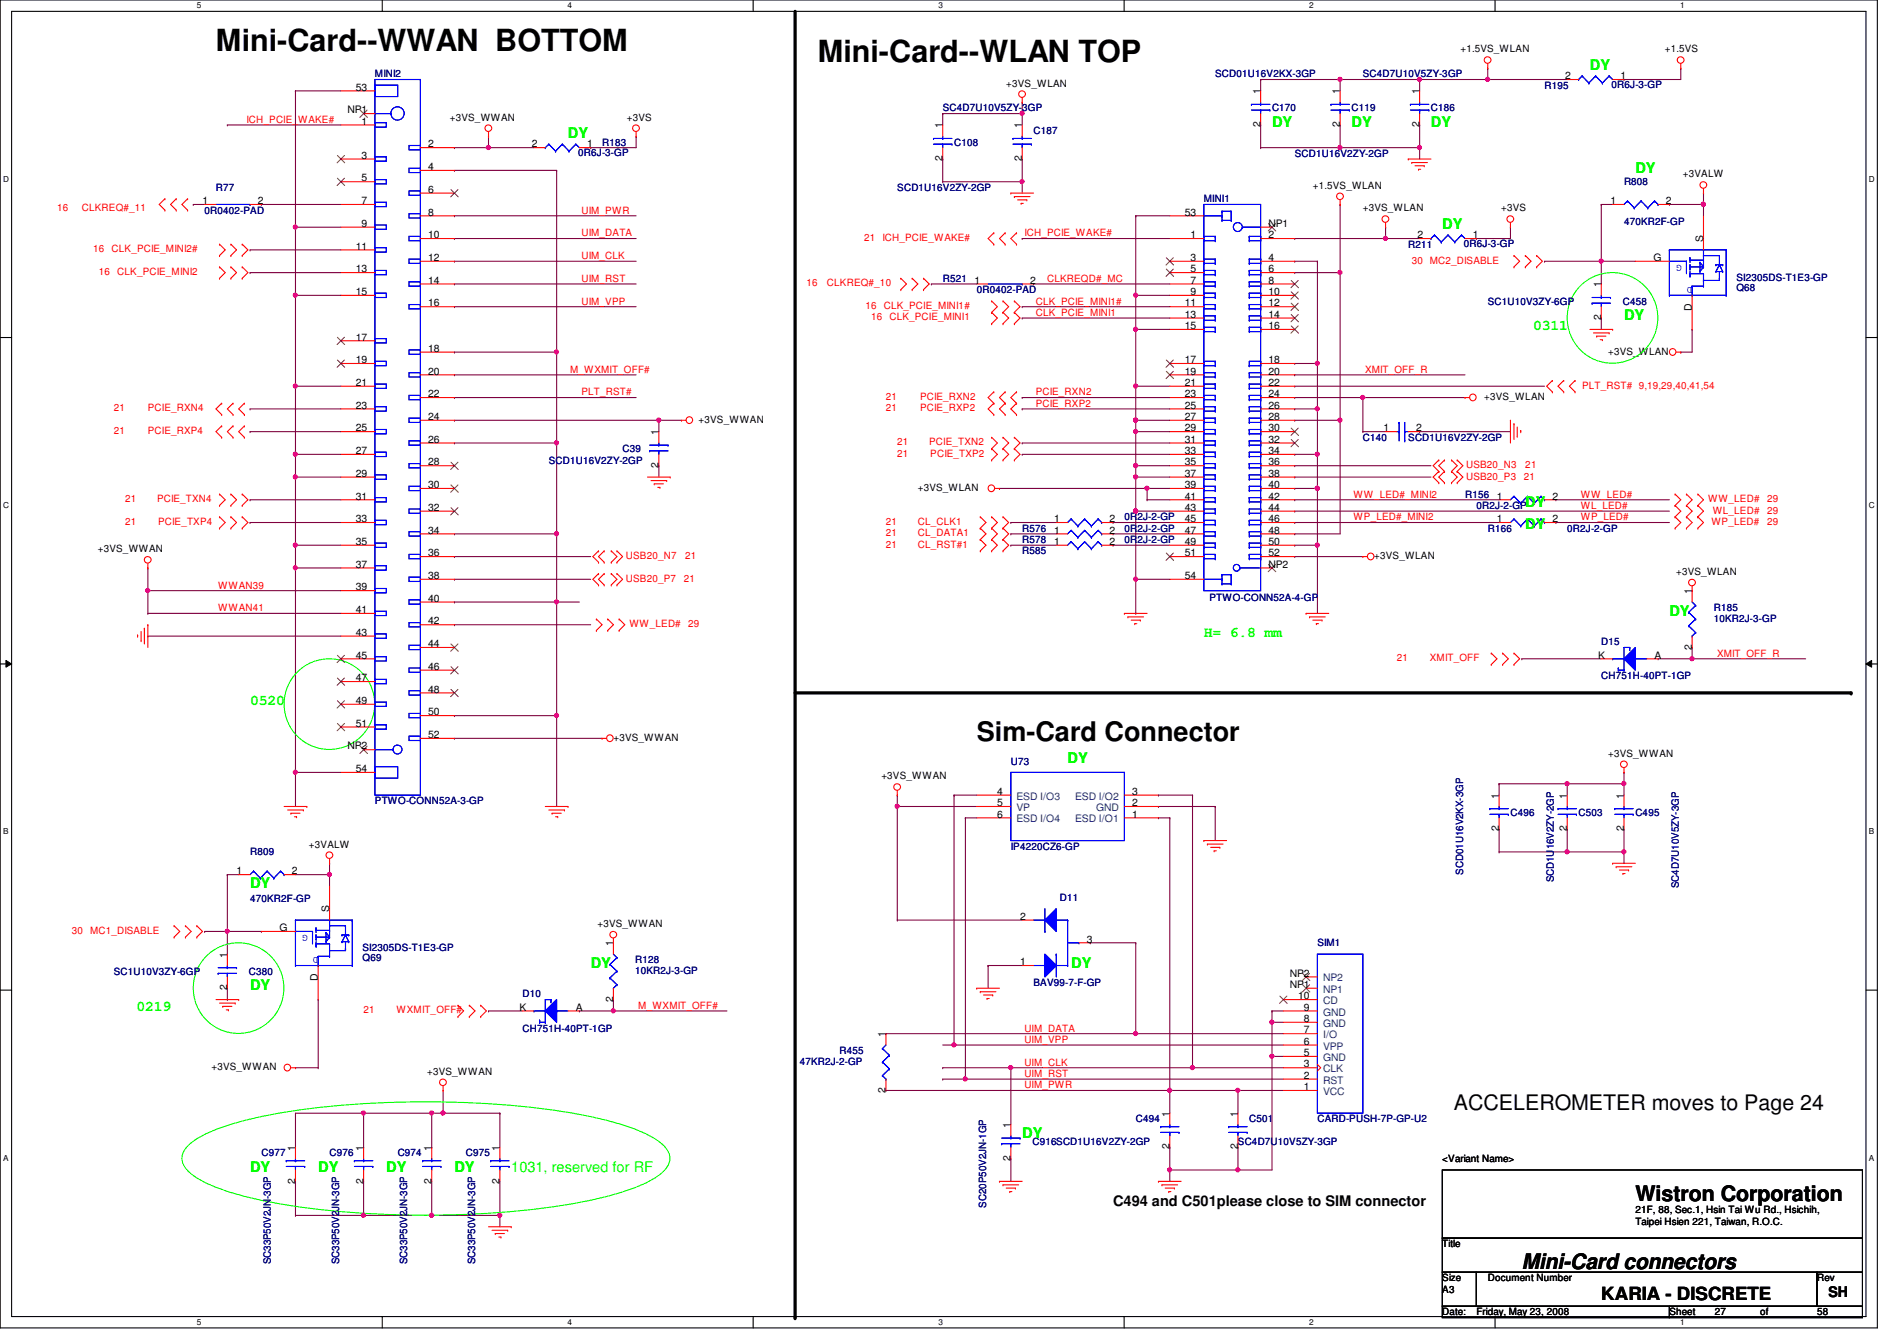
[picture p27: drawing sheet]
<svg xmlns="http://www.w3.org/2000/svg" width="297mm" height="210mm" viewBox="0 0 297 210" stroke-linecap="round" stroke-linejoin="round" font-family="sans-serif">
<defs><g id="words">
<g font-size="4.8">
<text x="33.8" y="8">Mini-Card--WWAN BOTTOM</text>
<text x="128.1" y="9.8">Mini-Card--WLAN TOP</text>
</g>
<text font-size="4.2" x="152.9" y="116">Sim-Card Connector</text>
<g font-size="3.3">
<text x="227.6" y="173.7">ACCELEROMETER moves to Page 24</text>
<text x="256.1" y="188">Wistron Corporation</text>
<text x="238.3" y="198.6">Mini-Card connectors</text>
</g>
<text font-size="2.8" x="250.7" y="203.5">KARIA - DISCRETE</text>
<g font-size="2.3" fill="#0f0">
<text x="249" y="11">DY</text>
<text x="88.9" y="21.7">DY</text>
<text x="199.2" y="19.9">DY</text>
<text x="211.6" y="19.9">DY</text>
<text x="224.1" y="19.9">DY</text>
<text x="256.1" y="27">DY</text>
<text x="225.8" y="35.9">DY</text>
<text x="240.1" y="51.6">0311</text>
<text x="254.3" y="50.1">DY</text>
<text x="238.8" y="79.3">DY</text>
<text x="238.8" y="82.8">DY</text>
<text x="188.5" y="99.7">H= 6.8 mm</text>
<text x="261.4" y="96.4">DY</text>
<text x="39.2" y="110.3">0520</text>
<text x="167.2" y="119.5">DY</text>
<text x="39.2" y="139">DY</text>
<text x="39.2" y="155">DY</text>
<text x="92.5" y="151.5">DY</text>
<text x="167.7" y="151.5">DY</text>
<text x="21.4" y="158.3">0219</text>
<text x="160.1" y="178.1">DY</text>
<text x="39.2" y="183.5">DY</text>
<text x="49.8" y="183.5">DY</text>
<text x="60.5" y="183.5">DY</text>
<text x="71.2" y="183.5">DY</text>
<text x="80" y="183.4">1031, reserved for RF</text>
</g>
<g font-size="2.3">
<text x="174.3" y="188.8">C494 and C501please close to SIM connector</text>
<text x="286.3" y="203">SH</text>
</g>
<g font-size="1.6">
<text x="228.7" y="8.2">+1.5VS_WLAN</text>
<text x="260.7" y="8.2">+1.5VS</text>
<text x="54.4" y="17.7">NP1</text>
<text x="55.7" y="14.2">53</text>
<text x="157.6" y="13.5">+3VS_WLAN</text>
<text x="197.4" y="14.8" transform="rotate(-90 197.4 14.8)">1</text>
<text x="209.8" y="14.8" transform="rotate(-90 209.8 14.8)">1</text>
<text x="222.2" y="14.8" transform="rotate(-90 222.2 14.8)">1</text>
<text x="245.1" y="12.4">2</text>
<text x="253.7" y="12.4">1</text>
<text x="56.6" y="19.5">1</text>
<text x="67.1" y="23.1">2</text>
<text x="70.4" y="18.9">+3VS_WWAN</text>
<text x="83.3" y="23.1">2</text>
<text x="91.9" y="23.1">1</text>
<text x="98.2" y="18.9">+3VS</text>
<text x="147.6" y="20.1" transform="rotate(-90 147.6 20.1)">1</text>
<text x="160" y="20.1" transform="rotate(-90 160 20.1)">1</text>
<text x="197.4" y="19.9" transform="rotate(-90 197.4 19.9)">2</text>
<text x="209.8" y="19.9" transform="rotate(-90 209.8 19.9)">2</text>
<text x="222.2" y="19.9" transform="rotate(-90 222.2 19.9)">2</text>
<text x="56.6" y="24.8">3</text>
<text x="56.6" y="28.4">5</text>
<text x="67.1" y="26.6">4</text>
<text x="147.6" y="25.2" transform="rotate(-90 147.6 25.2)">2</text>
<text x="160" y="25.2" transform="rotate(-90 160 25.2)">2</text>
<text x="205.6" y="29.5">+1.5VS_WLAN</text>
<text x="263.5" y="27.8">+3VALW</text>
<text x="31.7" y="32">1</text>
<text x="40.4" y="32">2</text>
<text x="56.6" y="32">7</text>
<text x="56.6" y="35.5">9</text>
<text x="67.1" y="30.2">6</text>
<text x="67.1" y="33.7">8</text>
<text x="185.5" y="33.7">53</text>
<text x="198.6" y="35.5">NP1</text>
<text x="213.4" y="33.1">+3VS_WLAN</text>
<text x="235.1" y="33.1">+3VS</text>
<text x="252.2" y="32">1</text>
<text x="260.9" y="32">2</text>
<text x="55.7" y="39.1">11</text>
<text x="67.1" y="37.3">10</text>
<text x="67.1" y="40.9">12</text>
<text x="186.4" y="37.3">1</text>
<text x="186.4" y="40.9">3</text>
<text x="198.6" y="37.3">2</text>
<text x="198.6" y="40.9">4</text>
<text x="222" y="37.3">2</text>
<text x="230.6" y="37.3">1</text>
<text x="258.9" y="40.9">G</text>
<text x="266.7" y="37.9" transform="rotate(-90 266.7 37.9)">S</text>
<text x="55.7" y="42.6">13</text>
<text x="55.7" y="46.2">15</text>
<text x="67.1" y="44.4">14</text>
<text x="67.1" y="48">16</text>
<text x="152.6" y="44.4">1</text>
<text x="161.3" y="44.4">2</text>
<text x="185.5" y="48">11</text>
<text x="186.4" y="42.6">5</text>
<text x="186.4" y="44.4">7</text>
<text x="186.4" y="46.2">9</text>
<text x="198.6" y="42.6">6</text>
<text x="198.6" y="44.4">8</text>
<text x="198.6" y="46.2">10</text>
<text x="198.6" y="48">12</text>
<text x="250.7" y="45" transform="rotate(-90 250.7 45)">1</text>
<text x="55.7" y="53.3">17</text>
<text x="185.5" y="49.7">13</text>
<text x="185.5" y="51.5">15</text>
<text x="198.6" y="49.7">14</text>
<text x="198.6" y="51.5">16</text>
<text x="250.7" y="50.1" transform="rotate(-90 250.7 50.1)">2</text>
<text x="264.9" y="48.6" transform="rotate(-90 264.9 48.6)">D</text>
<text x="55.7" y="56.9">19</text>
<text x="67.1" y="55.1">18</text>
<text x="67.1" y="58.6">20</text>
<text x="185.5" y="56.9">17</text>
<text x="185.5" y="58.6">19</text>
<text x="198.6" y="56.9">18</text>
<text x="198.6" y="58.6">20</text>
<text x="251.8" y="55.5">+3VS_WLAN</text>
<text x="55.7" y="60.4">21</text>
<text x="55.7" y="64">23</text>
<text x="67.1" y="62.2">22</text>
<text x="67.1" y="65.7">24</text>
<text x="185.5" y="60.4">21</text>
<text x="185.5" y="62.2">23</text>
<text x="185.5" y="64">25</text>
<text x="185.5" y="65.7">27</text>
<text x="198.6" y="60.4">22</text>
<text x="198.6" y="62.2">24</text>
<text x="198.6" y="64">26</text>
<text x="198.6" y="65.7">28</text>
<text x="232.4" y="62.6">+3VS_WLAN</text>
<text x="55.7" y="67.5">25</text>
<text x="55.7" y="71.1">27</text>
<text x="67.1" y="69.3">26</text>
<text x="103.1" y="68.1" transform="rotate(-90 103.1 68.1)">1</text>
<text x="109.4" y="66.2">+3VS_WWAN</text>
<text x="185.5" y="67.5">29</text>
<text x="185.5" y="69.3">31</text>
<text x="185.5" y="71.1">33</text>
<text x="198.6" y="67.5">30</text>
<text x="198.6" y="69.3">32</text>
<text x="198.6" y="71.1">34</text>
<text x="216.6" y="67.5">1</text>
<text x="221.7" y="67.5">2</text>
<text x="55.7" y="74.6">29</text>
<text x="67.1" y="72.9">28</text>
<text x="67.1" y="76.4">30</text>
<text x="103.1" y="73.2" transform="rotate(-90 103.1 73.2)">2</text>
<text x="143.7" y="76.8">+3VS_WLAN</text>
<text x="185.5" y="72.9">35</text>
<text x="185.5" y="74.6">37</text>
<text x="185.5" y="76.4">39</text>
<text x="198.6" y="72.9">36</text>
<text x="198.6" y="74.6">38</text>
<text x="198.6" y="76.4">40</text>
<text x="55.7" y="78.2">31</text>
<text x="55.7" y="81.7">33</text>
<text x="67.1" y="80">32</text>
<text x="67.1" y="83.5">34</text>
<text x="165.1" y="81.7">1</text>
<text x="165.1" y="83.5">1</text>
<text x="173.7" y="81.7">2</text>
<text x="173.7" y="83.5">2</text>
<text x="185.5" y="78.2">41</text>
<text x="185.5" y="80">43</text>
<text x="185.5" y="81.7">45</text>
<text x="185.5" y="83.5">47</text>
<text x="198.6" y="78.2">42</text>
<text x="198.6" y="80">44</text>
<text x="198.6" y="81.7">46</text>
<text x="198.6" y="83.5">48</text>
<text x="234.4" y="78.2">1</text>
<text x="234.4" y="81.7">1</text>
<text x="243.1" y="78.2">2</text>
<text x="243.1" y="81.7">2</text>
<text x="15.3" y="86.4">+3VS_WWAN</text>
<text x="55.7" y="85.3">35</text>
<text x="55.7" y="88.9">37</text>
<text x="67.1" y="87.1">36</text>
<text x="165.1" y="85.3">1</text>
<text x="173.7" y="85.3">2</text>
<text x="185.5" y="85.3">49</text>
<text x="185.5" y="87.1">51</text>
<text x="198.6" y="85.3">50</text>
<text x="198.6" y="87.1">52</text>
<text x="198.6" y="88.9">NP2</text>
<text x="215.2" y="87.5">+3VS_WLAN</text>
<text x="55.7" y="92.4">39</text>
<text x="55.7" y="96">41</text>
<text x="67.1" y="90.6">38</text>
<text x="67.1" y="94.2">40</text>
<text x="185.5" y="90.6">54</text>
<text x="262.5" y="90">+3VS_WLAN</text>
<text x="264.9" y="93" transform="rotate(-90 264.9 93)">1</text>
<text x="55.7" y="99.5">43</text>
<text x="67.1" y="97.7">42</text>
<text x="67.1" y="101.3">44</text>
<text x="264.9" y="101.7" transform="rotate(-90 264.9 101.7)">2</text>
<text x="55.7" y="103.1">45</text>
<text x="55.7" y="106.6">47</text>
<text x="67.1" y="104.9">46</text>
<text x="250.2" y="103.1">K</text>
<text x="259.1" y="103.1">A</text>
<text x="55.7" y="110.2">49</text>
<text x="55.7" y="113.7">51</text>
<text x="67.1" y="108.4">48</text>
<text x="67.1" y="112">50</text>
<text x="54.4" y="117.3">NP2</text>
<text x="67.1" y="115.5">52</text>
<text x="96.1" y="116">+3VS_WWAN</text>
<text x="251.8" y="118.4">+3VS_WWAN</text>
<text x="55.7" y="120.9">54</text>
<text x="138" y="122">+3VS_WWAN</text>
<text x="156.2" y="124.4">4</text>
<text x="177.3" y="124.4">3</text>
<text x="234.7" y="125" transform="rotate(-90 234.7 125)">1</text>
<text x="245.4" y="125" transform="rotate(-90 245.4 125)">1</text>
<text x="254.3" y="125" transform="rotate(-90 254.3 125)">1</text>
<text x="156.2" y="126.2">5</text>
<text x="156.2" y="128">6</text>
<text x="177.3" y="128">1</text>
<text x="177.3" y="126.2">2</text>
<text x="234.7" y="130.1" transform="rotate(-90 234.7 130.1)">2</text>
<text x="245.4" y="130.1" transform="rotate(-90 245.4 130.1)">2</text>
<text x="254.3" y="130.1" transform="rotate(-90 254.3 130.1)">2</text>
<text x="37" y="136.9">1</text>
<text x="45.7" y="136.9">2</text>
<text x="48.4" y="132.7">+3VALW</text>
<text x="51.6" y="142.8" transform="rotate(-90 51.6 142.8)">S</text>
<text x="159.7" y="144">2</text>
<text x="35.6" y="149.9" transform="rotate(-90 35.6 149.9)">1</text>
<text x="43.8" y="145.8">G</text>
<text x="93.6" y="145.1">+3VS_WWAN</text>
<text x="96" y="148.1" transform="rotate(-90 96 148.1)">1</text>
<text x="170.2" y="147.5">3</text>
<text x="35.6" y="155" transform="rotate(-90 35.6 155)">2</text>
<text x="49.8" y="153.5" transform="rotate(-90 49.8 153.5)">D</text>
<text x="159.7" y="151.1">1</text>
<text x="202" y="154.6">NP1</text>
<text x="202" y="152.9">NP2</text>
<text x="81.3" y="158.2">K</text>
<text x="90.2" y="158.2">A</text>
<text x="96" y="156.8" transform="rotate(-90 96 156.8)">2</text>
<text x="203.3" y="156.4">10</text>
<text x="204.2" y="161.8">7</text>
<text x="204.2" y="160">8</text>
<text x="204.2" y="158.2">9</text>
<text x="33.1" y="167.5">+3VS_WWAN</text>
<text x="138.7" y="162.3" transform="rotate(-90 138.7 162.3)">1</text>
<text x="204.2" y="167.1">3</text>
<text x="204.2" y="165.3">5</text>
<text x="204.2" y="163.5">6</text>
<text x="66.9" y="168.2">+3VS_WWAN</text>
<text x="138.7" y="171" transform="rotate(-90 138.7 171)">2</text>
<text x="204.2" y="170.6">1</text>
<text x="204.2" y="168.9">2</text>
<text x="158.2" y="176.6" transform="rotate(-90 158.2 176.6)">1</text>
<text x="183.1" y="179.9" transform="rotate(-90 183.1 179.9)">2</text>
<text x="183.1" y="174.8" transform="rotate(-90 183.1 174.8)">1</text>
<text x="193.8" y="179.9" transform="rotate(-90 193.8 179.9)">2</text>
<text x="193.8" y="174.8" transform="rotate(-90 193.8 174.8)">1</text>
<text x="46.2" y="185.3" transform="rotate(-90 46.2 185.3)">2</text>
<text x="46.2" y="180.1" transform="rotate(-90 46.2 180.1)">1</text>
<text x="56.9" y="185.3" transform="rotate(-90 56.9 185.3)">2</text>
<text x="56.9" y="180.1" transform="rotate(-90 56.9 180.1)">1</text>
<text x="67.6" y="185.3" transform="rotate(-90 67.6 185.3)">2</text>
<text x="67.6" y="180.1" transform="rotate(-90 67.6 180.1)">1</text>
<text x="78.2" y="185.3" transform="rotate(-90 78.2 185.3)">2</text>
<text x="78.2" y="180.1" transform="rotate(-90 78.2 180.1)">1</text>
<text x="158.2" y="181.7" transform="rotate(-90 158.2 181.7)">2</text>
<text x="225.8" y="181.9">&lt;Variant Name&gt;</text>
<text x="256.1" y="191.7">Taipei Hsien 221, Taiwan, R.O.C.</text>
<text x="256.1" y="189.9">21F, 88, Sec.1, Hsin Tai Wu Rd., Hsichih,</text>
<text x="225.8" y="195.2">Title</text>
<text x="225.8" y="200.6">Size</text>
<text x="225.8" y="202.4">A3</text>
<text x="233" y="200.6">Document Number</text>
<text x="284.5" y="200.6">Rev</text>
<text x="225.8" y="205.9">Date:</text>
<text x="231.2" y="205.9">Friday, May 23, 2008</text>
<text x="261.4" y="205.9">Sheet</text>
<text x="268.5" y="205.9">27</text>
<text x="275.6" y="205.9">of</text>
<text x="284.5" y="205.9">58</text>
</g>
<g font-size="1.6" fill="#00007f">
<text x="58.7" y="12.1">MINI2</text>
<text x="147.6" y="17.4">SC4D7U10V5ZY-3GP</text>
<text x="190.3" y="12.1">SCD01U16V2KX-3GP</text>
<text x="199.2" y="17.4">C170</text>
<text x="211.6" y="17.4">C119</text>
<text x="213.4" y="12.1">SC4D7U10V5ZY-3GP</text>
<text x="224.1" y="17.4">C186</text>
<text x="241.8" y="13.9">R195</text>
<text x="252.3" y="13.7">0R6J-3-GP</text>
<text x="94.3" y="22.8">R183</text>
<text x="149.4" y="22.8">C108</text>
<text x="161.8" y="21">C187</text>
<text x="33.8" y="29.9">R77</text>
<text x="90.5" y="24.4">0R6J-3-GP</text>
<text x="140.5" y="29.9">SCD1U16V2ZY-2GP</text>
<text x="202.7" y="24.6">SCD1U16V2ZY-2GP</text>
<text x="254.3" y="29">R808</text>
<text x="32" y="33.4">0R0402-PAD</text>
<text x="188.5" y="31.7">MINI1</text>
<text x="254.3" y="35.2">470KR2F-GP</text>
<text x="220.5" y="38.8">R211</text>
<text x="229.2" y="38.6">0R6J-3-GP</text>
<text x="147.6" y="44.1">R521</text>
<text x="152.9" y="45.9">0R0402-PAD</text>
<text x="233" y="47.7">SC1U10V3ZY-6GP</text>
<text x="254.1" y="47.7">C458</text>
<text x="271.9" y="45.6">Q68</text>
<text x="271.9" y="43.9">SI2305DS-T1E3-GP</text>
<text x="97.5" y="70.8">C39</text>
<text x="213.4" y="69">C140</text>
<text x="220.5" y="69">SCD1U16V2ZY-2GP</text>
<text x="85.9" y="72.6">SCD1U16V2ZY-2GP</text>
<text x="229.4" y="77.9">R156</text>
<text x="160.1" y="83.2">R576</text>
<text x="176.1" y="81.4">0R</text>
<text x="176.1" y="83.2">0R</text>
<text x="178.1" y="81.4">2J-2-GP</text>
<text x="178.1" y="83.2">2J-2-GP</text>
<text x="231.2" y="79.7">0R2J-2-GP</text>
<text x="233" y="83.2">R166</text>
<text x="245.4" y="83.2">0R2J-2-GP</text>
<text x="160.1" y="86.8">R585</text>
<text x="160.1" y="85">R578</text>
<text x="176.1" y="85">0R</text>
<text x="178.1" y="85">2J-2-GP</text>
<text x="189.4" y="94.1">PTWO-CONN52A-4-GP</text>
<text x="268.3" y="95.7">R185</text>
<text x="250.7" y="101">D15</text>
<text x="268.3" y="97.3">10KR2J-3-GP</text>
<text x="250.7" y="106.3">CH751H-40PT-1GP</text>
<text x="158.3" y="119.7">U73</text>
<text x="58.7" y="125.9">PTWO-CONN52A-3-GP</text>
<text x="236.5" y="127.7">C496</text>
<text x="247.2" y="127.7">C503</text>
<text x="256.1" y="127.7">C495</text>
<text x="39.2" y="133.9">R809</text>
<text x="158.3" y="133">IP4220CZ6-GP</text>
<text x="229.1" y="136.9" transform="rotate(-90 229.1 136.9)">SCD01U16V2KX-3GP</text>
<text x="243.3" y="133" transform="rotate(-90 243.3 133)">16V2ZY-2GP</text>
<text x="39.2" y="141.2">470KR2F-GP</text>
<text x="165.9" y="141">D11</text>
<text x="243.3" y="138.1" transform="rotate(-90 243.3 138.1)">SCD1U</text>
<text x="262.9" y="139" transform="rotate(-90 262.9 139)">SC4D7U10V5ZY-3GP</text>
<text x="56.8" y="148.8">SI2305DS-T1E3-GP</text>
<text x="206.3" y="148.1">SIM1</text>
<text x="17.8" y="152.6">SC1U10V3ZY-6GP</text>
<text x="39" y="152.6">C380</text>
<text x="56.8" y="150.5">Q69</text>
<text x="99.4" y="150.8">R128</text>
<text x="99.4" y="152.4">10KR2J-3-GP</text>
<text x="161.8" y="154.3">BAV99-7-F-GP</text>
<text x="81.8" y="156.1">D10</text>
<text x="81.8" y="161.5">CH751H-40PT-1GP</text>
<text x="125.2" y="166.6">47KR2J-2-GP</text>
<text x="131.4" y="165">R455</text>
<text x="161.7" y="179.2">C916SCD1U16V2ZY-2GP</text>
<text x="177.8" y="175.7">C494</text>
<text x="193.8" y="179.2">SC4D7U10V5ZY-3GP</text>
<text x="195.6" y="175.7">C501</text>
<text x="206.3" y="175.7">CARD-PUSH-7P-GP-U2</text>
<text x="40.9" y="181">C977</text>
<text x="51.6" y="181">C976</text>
<text x="62.3" y="181">C974</text>
<text x="72.9" y="181">C975</text>
<text x="154.4" y="189" transform="rotate(-90 154.4 189)">SC20P50V2JN-1GP</text>
<text x="42.4" y="197.9" transform="rotate(-90 42.4 197.9)">SC33P50V2JN-3GP</text>
<text x="53.1" y="197.9" transform="rotate(-90 53.1 197.9)">SC33P50V2JN-3GP</text>
<text x="63.8" y="197.9" transform="rotate(-90 63.8 197.9)">SC33P50V2JN-3GP</text>
<text x="74.4" y="197.9" transform="rotate(-90 74.4 197.9)">SC33P50V2JN-3GP</text>
</g>
<g font-size="1.6" fill="#f00">
<text x="38.6" y="19.2">ICH_PCIE_</text>
<text x="46.7" y="19.2">WAKE#</text>
<text x="8.9" y="33.1">16</text>
<text x="12.8" y="33.1">CLKREQ#_11</text>
<text x="91.1" y="33.4">UIM_PWR</text>
<text x="14.6" y="39.5">16</text>
<text x="17.5" y="39.5">CLK_PCIE_MINI2#</text>
<text x="91.1" y="37">UIM_DATA</text>
<text x="91.1" y="40.6">UIM_CLK</text>
<text x="135.3" y="37.7">21 ICH_PCIE_WAKE#</text>
<text x="160.4" y="37">ICH_PCIE_WAKE#</text>
<text x="221.1" y="41.3">30 MC2_DISABLE</text>
<text x="15.5" y="43.1">16</text>
<text x="18.4" y="43.1">CLK_PCIE_MINI2</text>
<text x="91.1" y="44.1">UIM_RST</text>
<text x="91.1" y="47.7">UIM_VPP</text>
<text x="126.3" y="44.8">16</text>
<text x="129.5" y="44.8">CLKREQ#_10</text>
<text x="162.2" y="47.7">CLK_PCIE_MINI1#</text>
<text x="164" y="44.1">CLKREQD#_MC</text>
<text x="135.5" y="48.4">16</text>
<text x="136.4" y="50.2">16</text>
<text x="138.4" y="48.4">CLK_PCIE_MINI1#</text>
<text x="139.3" y="50.2">CLK_PCIE_MINI1</text>
<text x="162.2" y="49.4">CLK_PCIE_MINI1</text>
<text x="89.3" y="58.3">M_WXMIT_OFF#</text>
<text x="213.7" y="58.3">XMIT_OFF_R</text>
<text x="17.8" y="64.4">21</text>
<text x="23.2" y="64.4">PCIE_RXN4</text>
<text x="91.1" y="61.9">PLT_RST#</text>
<text x="138.7" y="62.6">21</text>
<text x="138.7" y="64.4">21</text>
<text x="144.1" y="62.6">PCIE_RXN2</text>
<text x="144.1" y="64.4">PCIE_RXP2</text>
<text x="162.2" y="61.9">PCIE_RXN2</text>
<text x="162.2" y="63.7">PCIE_RXP2</text>
<text x="247.7" y="60.8">PLT_RST# 9,19,29,40,41,54</text>
<text x="17.8" y="67.9">21</text>
<text x="23.2" y="67.9">PCIE_RXP4</text>
<text x="140.5" y="71.5">21</text>
<text x="140.5" y="69.7">21</text>
<text x="145.5" y="69.7">PCIE_TXN2</text>
<text x="145.7" y="71.5">PCIE_TXP2</text>
<text x="212" y="77.9">WW_LED#_MINI2</text>
<text x="229.6" y="75.1">USB20_P3</text>
<text x="229.6" y="73.3">USB20_N3</text>
<text x="238.6" y="75.1">21</text>
<text x="238.8" y="73.3">21</text>
<text x="247.5" y="77.9">WW_LED#</text>
<text x="19.6" y="82.2">21</text>
<text x="19.6" y="78.6">21</text>
<text x="24.6" y="78.6">PCIE_TXN4</text>
<text x="24.8" y="82.2">PCIE_TXP4</text>
<text x="138.7" y="82.2">21</text>
<text x="138.7" y="83.9">21</text>
<text x="143.7" y="82.2">CL_CLK1</text>
<text x="143.7" y="83.9">CL_DATA1</text>
<text x="212" y="81.4">WP_LED#_MINI2</text>
<text x="247.5" y="79.7">WL_LED#</text>
<text x="247.5" y="81.4">WP_LED#</text>
<text x="267.5" y="78.6">WW_LED#</text>
<text x="268" y="82.2">WP_LED#</text>
<text x="268.2" y="80.4">WL_LED#</text>
<text x="276.7" y="78.6">29</text>
<text x="276.7" y="82.2">29</text>
<text x="276.7" y="80.4">29</text>
<text x="98" y="87.5">USB20_N7</text>
<text x="107.3" y="87.5">21</text>
<text x="138.7" y="85.7">21</text>
<text x="143.7" y="85.7">CL_RST#1</text>
<text x="34.2" y="92.1">WWAN39</text>
<text x="34.2" y="95.7">WWAN41</text>
<text x="98" y="91.1">USB20_P7</text>
<text x="107.1" y="91.1">21</text>
<text x="98.5" y="98.2">WW_LED#</text>
<text x="107.8" y="98.2">29</text>
<text x="218.7" y="103.5">21</text>
<text x="223.9" y="103.5">XMIT_OFF</text>
<text x="268.9" y="102.8">XMIT_OFF_R</text>
<text x="11.3" y="146.2">30 MC1_DISABLE</text>
<text x="56.9" y="158.6">21</text>
<text x="62.1" y="158.6">WXMIT_OFF#</text>
<text x="99.9" y="157.9">M_WXMIT_OFF#</text>
<text x="160.4" y="161.5">UIM_DATA</text>
<text x="160.4" y="163.2">UIM_VPP</text>
<text x="160.4" y="166.8">UIM_CLK</text>
<text x="160.4" y="168.6">UIM_RST</text>
<text x="160.4" y="170.3">UIM_PWR</text>
</g>
<g font-size="1.6" fill="#00f">
<text x="263.4" y="41.5" transform="rotate(180 263.4 41.5)">G</text>
<text x="265" y="44.9" transform="rotate(180 265 44.9)">D</text>
<text x="48.2" y="146.4" transform="rotate(180 48.2 146.4)">G</text>
<text x="49.8" y="149.8" transform="rotate(180 49.8 149.8)">D</text>
</g>
<g font-size="1.6" fill="#003f7f">
<text x="159.2" y="125.2">ESD I/O3</text>
<text x="168.4" y="125.2">ESD I/O2</text>
<text x="159.2" y="127">VP</text>
<text x="159.2" y="128.7">ESD I/O4</text>
<text x="168.4" y="128.7">ESD I/O1</text>
<text x="171.6" y="127">GND</text>
<text x="207.2" y="155.4">NP1</text>
<text x="207.2" y="153.6">NP2</text>
<text x="207.2" y="160.7">GND</text>
<text x="207.2" y="159">GND</text>
<text x="207.2" y="157.2">CD</text>
<text x="207.2" y="167.9">CLK</text>
<text x="207.2" y="166.1">GND</text>
<text x="207.2" y="164.3">VPP</text>
<text x="207.2" y="162.5">I/O</text>
<text x="207.2" y="171.4">VCC</text>
<text x="207.2" y="169.6">RST</text>
</g>
<g font-size="1.3">
<text x="30.8" y="1.3">5</text>
<text x="88.9" y="1.3">4</text>
<text x="146.9" y="1.3">3</text>
<text x="205" y="1.3">2</text>
<text x="263.1" y="1.3">1</text>
<text x=".5" y="28.4">D</text>
<text x="292.6" y="28.4">D</text>
<text x=".5" y="79.5">C</text>
<text x="292.6" y="79.5">C</text>
<text x=".5" y="130.6">B</text>
<text x="292.6" y="130.6">B</text>
<text x=".5" y="181.7">A</text>
<text x="292.6" y="181.7">A</text>
<text x="30.8" y="207.4">5</text>
<text x="88.9" y="207.4">4</text>
<text x="146.9" y="207.4">3</text>
<text x="205" y="207.4">2</text>
<text x="263.1" y="207.4">1</text>
</g>
</g></defs>
<path d="M0 0h294v207.9h-294zM1.8 1.8h290.4v204.3h-290.4z" fill="none" stroke="#000" stroke-width=".17"/>
<g fill="#fff">
<path d="M30.8 .2h.7v1.4h-.7z"/>
<path d="M30.8 206.2h.7v1.4h-.7z"/>
</g>
<path d="M59.9 0v1.8M59.9 206.1v1.8" fill="none" stroke="#000" stroke-width=".17"/>
<g fill="#fff">
<path d="M88.9 .2h.6v1.4h-.6z"/>
<path d="M88.9 206.2h.6v1.4h-.6z"/>
</g>
<path d="M117.9 0v1.8M117.9 206.1v1.8" fill="none" stroke="#000" stroke-width=".17"/>
<g fill="#fff">
<path d="M146.9 .2h.7v1.4h-.7z"/>
<path d="M146.9 206.2h.7v1.4h-.7z"/>
</g>
<path d="M176 0v1.8M176 206.1v1.8" fill="none" stroke="#000" stroke-width=".17"/>
<g fill="#fff">
<path d="M205 .2h.7v1.4h-.7z"/>
<path d="M205 206.2h.7v1.4h-.7z"/>
</g>
<path d="M234.1 0v1.8M234.1 206.1v1.8" fill="none" stroke="#000" stroke-width=".17"/>
<g fill="#fff">
<path d="M263.1 .2h.7v1.4h-.7z"/>
<path d="M263.1 206.2h.7v1.4h-.7z"/>
<path d="M.5 27.3h.9v1.4h-.9z"/>
<path d="M292.6 27.3h.9v1.4h-.9z"/>
<path d="M.5 78.4h.9v1.4h-.9z"/>
<path d="M292.6 78.4h.9v1.4h-.9z"/>
</g>
<path d="M0 52.8h1.8M292.2 52.8h1.8" fill="none" stroke="#000" stroke-width=".17"/>
<g fill="#fff">
<path d="M.5 129.5h.8v1.4h-.8z"/>
<path d="M292.6 129.5h.9v1.4h-.9z"/>
</g>
<path d="M0 103.9h1.8M292.2 103.9h1.8" fill="none" stroke="#000" stroke-width=".17"/>
<path d="M.9 103.4l.9 .5-.9 .5zM292.2 103.9l.9-.5v1z" fill="#000"/>
<path d="M.9 103.4l.9 .5-.9 .5zM292.2 103.9l.9-.5v1z" fill="none" stroke="#000" stroke-width=".16"/>
<g fill="#fff">
<path d="M.5 180.5h.8v1.4h-.8z"/>
<path d="M292.6 180.5h.9v1.4h-.9z"/>
</g>
<path d="M0 155h1.8M292.2 155h1.8" fill="none" stroke="#000" stroke-width=".17"/>
<path d="M197.4 12.4h.1M197.4 12.4h12.4M209.8 12.4h.1M209.8 12.4v1.8M222.3 12.4h.1M222.3 12.4v1.8" fill="none" stroke="#7f003f" stroke-width=".17"/>
<circle cx="209.8" cy="12.4" r=".32" fill="#f0f"/>
<circle cx="209.8" cy="12.4" r=".32" fill="none" stroke="#f0f" stroke-width=".17"/>
<path d="M197.4 12.4h.1M197.4 19.6h.1M197.4 12.4v1.8M197.4 19.6v3.5M197.4 23.1h.1M197.4 23.1h12.4M222.3 23.1h.1M222.3 23.1v1.8" fill="none" stroke="#7f003f" stroke-width=".17"/>
<circle cx="222.3" cy="23.1" r=".32" fill="#f0f"/>
<circle cx="222.3" cy="23.1" r=".32" fill="none" stroke="#f0f" stroke-width=".17"/>
<path d="M209.8 19.6h.1M209.8 19.6v3.5M209.8 23.1h.1M209.8 23.1h12.5" fill="none" stroke="#7f003f" stroke-width=".17"/>
<circle cx="209.8" cy="23.1" r=".32" fill="#f0f"/>
<circle cx="209.8" cy="23.1" r=".32" fill="none" stroke="#f0f" stroke-width=".17"/>
<path d="M147.6 17.8h.1M147.6 17.8v1.8M147.6 17.8h12.5M160.1 17.8h.1M160.1 17.8v1.8M160.1 28.4h.1M160.1 28.4v1.8" fill="none" stroke="#7f003f" stroke-width=".17"/>
<circle cx="160" cy="17.8" r=".32" fill="#f0f"/>
<circle cx="160" cy="17.8" r=".32" fill="none" stroke="#f0f" stroke-width=".17"/>
<path d="M147.6 24.9h.1M147.6 28.4h.1M147.6 24.9v3.5M147.6 28.4h12.5" fill="none" stroke="#7f003f" stroke-width=".17"/>
<circle cx="160" cy="28.4" r=".32" fill="#f0f"/>
<circle cx="160" cy="28.4" r=".32" fill="none" stroke="#f0f" stroke-width=".17"/>
<path d="M222.3 19.6h.1M222.3 19.6v3.5M96.1 158.2h.1M96.1 158.2h17.7" fill="none" stroke="#7f003f" stroke-width=".17"/>
<circle cx="96" cy="158.2" r=".32" fill="#f0f"/>
<circle cx="96" cy="158.2" r=".32" fill="none" stroke="#f0f" stroke-width=".17"/>
<path d="M245.4 122.7h.1M245.4 122.7v1.8M245.4 122.7h8.9M254.3 122.7h.1M254.3 122.7v1.8M76.5 158.2h.1M76.5 158.2h5.3M90.7 158.2h.1M96.1 156.5h.1M96.1 156.5v1.7h-5.4" fill="none" stroke="#7f003f" stroke-width=".17"/>
<circle cx="254.3" cy="122.7" r=".32" fill="#f0f"/>
<circle cx="254.3" cy="122.7" r=".32" fill="none" stroke="#f0f" stroke-width=".17"/>
<path d="M234.7 122.7h.1M234.7 122.7h10.7" fill="none" stroke="#7f003f" stroke-width=".17"/>
<circle cx="245.4" cy="122.7" r=".32" fill="#f0f"/>
<circle cx="245.4" cy="122.7" r=".32" fill="none" stroke="#f0f" stroke-width=".17"/>
<path d="M234.7 122.7h.1M234.7 129.8h.1M234.7 133.3h.1M234.7 122.7v1.8M234.7 129.8v3.5M234.7 133.3h10.7M254.3 133.3h.1M254.3 133.3v1.8" fill="none" stroke="#7f003f" stroke-width=".17"/>
<circle cx="254.3" cy="133.3" r=".32" fill="#f0f"/>
<circle cx="254.3" cy="133.3" r=".32" fill="none" stroke="#f0f" stroke-width=".17"/>
<path d="M245.4 129.8h.1M245.4 133.3h.1M245.4 129.8v3.5M245.4 133.3h8.9" fill="none" stroke="#7f003f" stroke-width=".17"/>
<circle cx="245.4" cy="133.3" r=".32" fill="#f0f"/>
<circle cx="245.4" cy="133.3" r=".32" fill="none" stroke="#f0f" stroke-width=".17"/>
<g fill="none" stroke="#7f003f" stroke-width=".17">
<path d="M160.1 16h.1M160.1 16v1.8M160.1 24.9h.1M160.1 24.9v3.5M259.6 103.1h.1M259.6 103.1h23.1M265 101.3h.1M265 103.1h.1M265 101.3v1.8M190.3 126.2h.1M190.3 126.2v5.4M254.3 129.8h.1"/>
<path d="M254.3 120.9h.1M254.3 120.9v1.8M254.3 129.8v3.5M147.6 168.9h.1M147.6 168.9h3.6M149.4 163.6h.1M149.4 163.6h51.6"/>
</g>
<circle cx="264.9" cy="103.1" r=".32" fill="#f0f"/>
<circle cx="264.9" cy="103.1" r=".32" fill="none" stroke="#f0f" stroke-width=".17"/>
<path d="M145.8 44.4h.1M145.8 44.4h7.1M160.1 48h.1M160.1 48h23.1M161.8 44.4h.1M161.8 44.4h21.4M177.8 74.7h.1M177.8 74.7h5.4M177.8 74.7v5.3M177.8 80h.1M238.3 103.1h.1M238.3 103.1h12.4" fill="none" stroke="#7f003f" stroke-width=".17"/>
<circle cx="177.8" cy="74.6" r=".32" fill="#f0f"/>
<circle cx="177.8" cy="74.6" r=".32" fill="none" stroke="#f0f" stroke-width=".17"/>
<circle cx="177.8" cy="80" r=".32" fill="#f0f"/>
<circle cx="177.8" cy="80" r=".32" fill="none" stroke="#f0f" stroke-width=".17"/>
<g fill="none" stroke="#7f003f" stroke-width=".17">
<path d="M160.1 37.3h.1M160.1 37.3h23.1M160.1 49.8h.1M160.1 49.8h23.1M160.1 62.2h.1M160.1 64h.1M160.1 71.1h.1M160.1 69.3h.1M160.1 62.2h23.1M160.1 64h23.1M160.1 71.1h23.1M160.1 69.3h23.1"/>
<path d="M202.7 60.5h.1M202.7 60.5h39.1M177.8 90.7h.1M177.8 80v10.7"/>
</g>
<circle cx="177.8" cy="80" r=".32" fill="#f0f"/>
<circle cx="177.8" cy="80" r=".32" fill="none" stroke="#f0f" stroke-width=".17"/>
<circle cx="177.8" cy="90.7" r=".32" fill="#f0f"/>
<circle cx="177.8" cy="90.7" r=".32" fill="none" stroke="#f0f" stroke-width=".17"/>
<path d="M179.6 78.2h.1M179.6 76.5h.1M179.6 78.2h3.6M179.6 76.5h3.6M177.8 80h.1M177.8 80h5.4" fill="none" stroke="#7f003f" stroke-width=".17"/>
<circle cx="179.6" cy="76.4" r=".32" fill="#f0f"/>
<circle cx="179.6" cy="76.4" r=".32" fill="none" stroke="#f0f" stroke-width=".17"/>
<path d="M177.8 46.2h.1M177.8 51.6h.1M177.8 46.2v5.4M177.8 46.2h5.4M177.8 51.6h5.4M202.7 40.9h.1M202.7 40.9h3.6M206.3 40.9h.1M206.3 56.9h.1M206.3 40.9v23.1M177.8 72.9h.1M177.8 72.9v1.8" fill="none" stroke="#7f003f" stroke-width=".17"/>
<circle cx="206.3" cy="56.9" r=".32" fill="#f0f"/>
<circle cx="206.3" cy="56.9" r=".32" fill="none" stroke="#f0f" stroke-width=".17"/>
<path d="M202.7 56.9h.1M202.7 56.9h3.6M177.8 60.5h.1M177.8 60.5v5.3" fill="none" stroke="#7f003f" stroke-width=".17"/>
<circle cx="177.8" cy="65.8" r=".32" fill="#f0f"/>
<circle cx="177.8" cy="65.8" r=".32" fill="none" stroke="#f0f" stroke-width=".17"/>
<circle cx="177.8" cy="60.4" r=".32" fill="#f0f"/>
<circle cx="177.8" cy="60.4" r=".32" fill="none" stroke="#f0f" stroke-width=".17"/>
<path d="M177.8 60.5h.1M177.8 60.5h5.4M206.3 71.1h.1M206.3 71.1v5.4" fill="none" stroke="#7f003f" stroke-width=".17"/>
<circle cx="206.3" cy="76.4" r=".32" fill="#f0f"/>
<circle cx="206.3" cy="76.4" r=".32" fill="none" stroke="#f0f" stroke-width=".17"/>
<path d="M177.8 65.8h.1M177.8 65.8h5.4M202.7 64h.1M202.7 64h3.6" fill="none" stroke="#7f003f" stroke-width=".17"/>
<circle cx="177.8" cy="65.8" r=".32" fill="#f0f"/>
<circle cx="177.8" cy="65.8" r=".32" fill="none" stroke="#f0f" stroke-width=".17"/>
<path d="M177.8 67.6h.1M177.8 67.6v5.3" fill="none" stroke="#7f003f" stroke-width=".17"/>
<circle cx="177.8" cy="72.9" r=".32" fill="#f0f"/>
<circle cx="177.8" cy="72.9" r=".32" fill="none" stroke="#f0f" stroke-width=".17"/>
<circle cx="177.8" cy="67.5" r=".32" fill="#f0f"/>
<circle cx="177.8" cy="67.5" r=".32" fill="none" stroke="#f0f" stroke-width=".17"/>
<path d="M177.8 67.6h.1M177.8 67.6h5.4M202.7 71.1h.1M202.7 71.1h3.6" fill="none" stroke="#7f003f" stroke-width=".17"/>
<circle cx="206.3" cy="71.1" r=".32" fill="#f0f"/>
<circle cx="206.3" cy="71.1" r=".32" fill="none" stroke="#f0f" stroke-width=".17"/>
<path d="M177.8 72.9h.1M177.8 72.9h5.4M179.6 76.5h.1M179.6 76.5v1.7" fill="none" stroke="#7f003f" stroke-width=".17"/>
<circle cx="177.8" cy="72.9" r=".32" fill="#f0f"/>
<circle cx="177.8" cy="72.9" r=".32" fill="none" stroke="#f0f" stroke-width=".17"/>
<path d="M209.8 32h.1M209.8 32v10.7" fill="none" stroke="#7f003f" stroke-width=".17"/>
<circle cx="209.8" cy="42.6" r=".32" fill="#f0f"/>
<circle cx="209.8" cy="42.6" r=".32" fill="none" stroke="#f0f" stroke-width=".17"/>
<g fill="none" stroke="#7f003f" stroke-width=".17">
<path d="M202.7 37.3h.1M202.7 37.3h14.3M213.4 62.2h.1M213.4 67.6h.1M213.4 67.6h3.6M213.4 62.2v5.4M213.4 62.2h16M222.3 67.6h.1M222.3 67.6h14.2M243.6 78.2h.1M243.6 78.2h17.8M202.7 80h.1"/>
<path d="M202.7 80h58.7M243.6 81.8h.1M243.6 81.8h17.8"/>
</g>
<circle cx="213.4" cy="62.2" r=".32" fill="#f0f"/>
<circle cx="213.4" cy="62.2" r=".32" fill="none" stroke="#f0f" stroke-width=".17"/>
<path d="M217 37.3h.1M217 35.6h.1M217 37.3h5.3M217 35.6v1.7M231.2 37.3h.1M231.2 37.3h5.3" fill="none" stroke="#7f003f" stroke-width=".17"/>
<circle cx="216.9" cy="37.3" r=".32" fill="#f0f"/>
<circle cx="216.9" cy="37.3" r=".32" fill="none" stroke="#f0f" stroke-width=".17"/>
<path d="M236.5 35.6h.1M236.5 35.6v1.7M202.7 58.7h.1M202.7 58.7h26.7M206.3 85.3h.1M206.3 85.3v10.7" fill="none" stroke="#7f003f" stroke-width=".17"/>
<circle cx="206.3" cy="85.3" r=".32" fill="#f0f"/>
<circle cx="206.3" cy="85.3" r=".32" fill="none" stroke="#f0f" stroke-width=".17"/>
<path d="M177.8 33.8h.1M177.8 33.8h5.4M177.8 33.8v12.4M202.7 76.5h.1M202.7 76.5h3.6M177.8 90.7h.1M177.8 90.7h5.4M202.7 85.3h.1M202.7 85.3h3.6" fill="none" stroke="#7f003f" stroke-width=".17"/>
<circle cx="177.8" cy="46.2" r=".32" fill="#f0f"/>
<circle cx="177.8" cy="46.2" r=".32" fill="none" stroke="#f0f" stroke-width=".17"/>
<path d="M202.7 42.7h.1M202.7 42.7h7.1M209.8 42.7h.1M209.8 42.7v40.9h-7.1M202.7 65.8h.1M202.7 65.8h7.1M209.8 65.8h.1M202.7 83.6h.1" fill="none" stroke="#7f003f" stroke-width=".17"/>
<circle cx="209.8" cy="65.8" r=".32" fill="#f0f"/>
<circle cx="209.8" cy="65.8" r=".32" fill="none" stroke="#f0f" stroke-width=".17"/>
<g fill="none" stroke="#7f003f" stroke-width=".17">
<path d="M202.7 78.2h.1M202.7 78.2h32M202.7 87.1h.1M202.7 81.8h.1M202.7 87.1h10.7M202.7 81.8h32M140.5 126.2h.1M140.5 126.2h12.4M149.4 124.5h.1M149.4 124.5h3.5M181.4 124.5h.1M181.4 124.5h5.3"/>
<path d="M158.3 167.1h.1M158.3 167.1h28.4"/>
</g>
<circle cx="158.3" cy="167.1" r=".32" fill="#f0f"/>
<circle cx="158.3" cy="167.1" r=".32" fill="none" stroke="#f0f" stroke-width=".17"/>
<path d="M186.7 124.5h.1M186.7 124.5v42.6" fill="none" stroke="#7f003f" stroke-width=".17"/>
<circle cx="186.7" cy="167.1" r=".32" fill="#f0f"/>
<circle cx="186.7" cy="167.1" r=".32" fill="none" stroke="#f0f" stroke-width=".17"/>
<g fill="none" stroke="#7f003f" stroke-width=".17">
<path d="M71.2 26.7h.1M71.2 23.1h.1M71.2 26.7h16M71.2 23.1h12.4M76.5 21.3h.1M76.5 23.1h.1M76.5 21.3v1.8M92.5 23.1h.1M99.6 21.3h.1M99.6 21.3v1.8h-7.1M149.4 124.5h.1M149.4 124.5v39.1"/>
<path d="M151.2 128h.1M151.2 128v40.9M181.4 126.2h.1M181.4 126.2h8.9"/>
</g>
<circle cx="76.5" cy="23.1" r=".32" fill="#f0f"/>
<circle cx="76.5" cy="23.1" r=".32" fill="none" stroke="#f0f" stroke-width=".17"/>
<g fill="none" stroke="#7f003f" stroke-width=".17">
<path d="M71.2 33.8h.1M71.2 37.3h.1M71.2 33.8h28.4M71.2 37.3h28.4M71.2 40.9h.1M71.2 44.4h.1M71.2 48h.1M71.2 55.1h.1M71.2 40.9h28.4M71.2 44.4h28.4M71.2 48h28.4M71.2 55.1h16"/>
<path d="M87.2 55.1h.1M87.2 55.1v14.2"/>
</g>
<circle cx="87.1" cy="55.1" r=".32" fill="#f0f"/>
<circle cx="87.1" cy="55.1" r=".32" fill="none" stroke="#f0f" stroke-width=".17"/>
<path d="M71.2 58.7h.1M71.2 58.7h28.4M71.2 65.8h.1M71.2 65.8h32M103.2 72.9h.1M103.2 65.8h.1M103.2 65.8v1.8M103.2 72.9v1.8" fill="none" stroke="#7f003f" stroke-width=".17"/>
<circle cx="103.1" cy="65.8" r=".32" fill="#f0f"/>
<circle cx="103.1" cy="65.8" r=".32" fill="none" stroke="#f0f" stroke-width=".17"/>
<path d="M71.2 69.3h.1M71.2 69.3h16M87.2 69.3h.1M87.2 69.3v14.3h-16M103.2 65.8h.1M103.2 65.8h3.5M71.2 83.6h.1" fill="none" stroke="#7f003f" stroke-width=".17"/>
<circle cx="87.1" cy="69.3" r=".32" fill="#f0f"/>
<circle cx="87.1" cy="69.3" r=".32" fill="none" stroke="#f0f" stroke-width=".17"/>
<path d="M71.2 87.1h.1M71.2 90.7h.1M71.2 94.2h.1M71.2 87.1h21.3M71.2 90.7h21.3M87.2 83.6h.1M87.2 83.6v10.6h-16" fill="none" stroke="#7f003f" stroke-width=".17"/>
<circle cx="87.1" cy="83.5" r=".32" fill="#f0f"/>
<circle cx="87.1" cy="83.5" r=".32" fill="none" stroke="#f0f" stroke-width=".17"/>
<path d="M71.2 97.8h.1M71.2 97.8h21.3M87.2 94.2h.1M87.2 94.2h3.5M71.2 112h.1M71.2 112h16M87.2 112h.1M87.2 112v14.2" fill="none" stroke="#7f003f" stroke-width=".17"/>
<circle cx="87.1" cy="112" r=".32" fill="#f0f"/>
<circle cx="87.1" cy="112" r=".32" fill="none" stroke="#f0f" stroke-width=".17"/>
<path d="M46.3 14.2h.1M46.3 14.2h7.1M46.3 14.2v21.4M46.3 35.6h.1M46.3 35.6h7.1M46.3 46.2h.1M46.3 46.2h7.1M71.2 115.6h.1M71.2 115.6h23.1" fill="none" stroke="#7f003f" stroke-width=".17"/>
<circle cx="46.2" cy="46.2" r=".32" fill="#f0f"/>
<circle cx="46.2" cy="46.2" r=".32" fill="none" stroke="#f0f" stroke-width=".17"/>
<path d="M46.3 35.6h.1M46.3 35.6v10.6" fill="none" stroke="#7f003f" stroke-width=".17"/>
<circle cx="46.2" cy="35.5" r=".32" fill="#f0f"/>
<circle cx="46.2" cy="35.5" r=".32" fill="none" stroke="#f0f" stroke-width=".17"/>
<path d="M46.3 120.9h.1M46.3 120.9v5.3" fill="none" stroke="#7f003f" stroke-width=".17"/>
<circle cx="46.2" cy="120.9" r=".32" fill="#f0f"/>
<circle cx="46.2" cy="120.9" r=".32" fill="none" stroke="#f0f" stroke-width=".17"/>
<path d="M46.3 71.1h.1M46.3 71.1h7.1M46.3 71.1v3.6" fill="none" stroke="#7f003f" stroke-width=".17"/>
<circle cx="46.2" cy="71.1" r=".32" fill="#f0f"/>
<circle cx="46.2" cy="71.1" r=".32" fill="none" stroke="#f0f" stroke-width=".17"/>
<path d="M46.3 74.7h.1M46.3 74.7h7.1M46.3 74.7v10.6M46.3 85.3h.1M46.3 85.3h7.1" fill="none" stroke="#7f003f" stroke-width=".17"/>
<circle cx="46.2" cy="74.6" r=".32" fill="#f0f"/>
<circle cx="46.2" cy="74.6" r=".32" fill="none" stroke="#f0f" stroke-width=".17"/>
<path d="M46.3 88.9h.1M46.3 85.3h.1M46.3 88.9h7.1M46.3 85.3v3.6" fill="none" stroke="#7f003f" stroke-width=".17"/>
<circle cx="46.2" cy="85.3" r=".32" fill="#f0f"/>
<circle cx="46.2" cy="85.3" r=".32" fill="none" stroke="#f0f" stroke-width=".17"/>
<path d="M46.3 60.5h.1M46.3 60.5v10.6" fill="none" stroke="#7f003f" stroke-width=".17"/>
<circle cx="46.2" cy="60.4" r=".32" fill="#f0f"/>
<circle cx="46.2" cy="60.4" r=".32" fill="none" stroke="#f0f" stroke-width=".17"/>
<path d="M39.2 64h.1M39.2 67.6h.1M39.2 78.2h.1M39.2 64h14.2M39.2 67.6h14.2M39.2 78.2h14.2M23.2 92.5h.1M23.2 92.5h30.2M39.2 81.8h.1M39.2 81.8h14.2" fill="none" stroke="#7f003f" stroke-width=".17"/>
<circle cx="23.1" cy="92.4" r=".32" fill="#f0f"/>
<circle cx="23.1" cy="92.4" r=".32" fill="none" stroke="#f0f" stroke-width=".17"/>
<g fill="none" stroke="#7f003f" stroke-width=".17">
<path d="M46.3 46.2h.1M46.3 46.2v14.3M46.3 60.5h.1M46.3 60.5h7.1M23.2 96h.1M23.2 92.5h.1M23.2 88.9h.1M23.2 99.6h.1M23.2 96h30.2M23.2 88.9v7.1M23.2 99.6h30.2M46.3 88.9h.1"/>
<path d="M46.3 88.9v32M46.3 120.9h.1M46.3 120.9h7.1"/>
</g>
<circle cx="46.2" cy="88.9" r=".32" fill="#f0f"/>
<circle cx="46.2" cy="88.9" r=".32" fill="none" stroke="#f0f" stroke-width=".17"/>
<path d="M87.2 94.2h.1M87.2 94.2v17.8" fill="none" stroke="#7f003f" stroke-width=".17"/>
<circle cx="87.1" cy="94.2" r=".32" fill="#f0f"/>
<circle cx="87.1" cy="94.2" r=".32" fill="none" stroke="#f0f" stroke-width=".17"/>
<g fill="none" stroke="#7f003f" stroke-width=".17">
<path d="M30.3 32h.1M30.3 32h1.7M39.2 39.1h.1M39.2 39.1h14.2M40.9 32h.1M40.9 32h12.5M87.2 26.7h.1M87.2 26.7v28.4M39.2 42.7h.1M39.2 42.7h14.2M202.7 74.7h.1M202.7 72.9h.1"/>
<path d="M202.7 74.7h21.4M202.7 72.9h21.4M158.3 81.8h.1M158.3 83.6h.1M158.3 85.3h.1M158.3 81.8h7.1M158.3 83.6h7.1M158.3 85.3h7.1M174.3 81.8h.1M174.3 83.6h.1M174.3 85.3h.1M174.3 81.8h8.9"/>
<path d="M174.3 83.6h8.9M174.3 85.3h8.9M140.5 126.2h.1M140.5 126.2v17.8"/>
</g>
<circle cx="140.5" cy="126.2" r=".32" fill="#f0f"/>
<circle cx="140.5" cy="126.2" r=".32" fill="none" stroke="#f0f" stroke-width=".17"/>
<path d="M151.2 168.9h.1M151.2 168.9h49.8" fill="none" stroke="#7f003f" stroke-width=".17"/>
<circle cx="151.1" cy="168.9" r=".32" fill="#f0f"/>
<circle cx="151.1" cy="168.9" r=".32" fill="none" stroke="#f0f" stroke-width=".17"/>
<path d="M177.8 161.8h.1M177.8 161.8h23.2M186.7 167.1h.1M186.7 167.1h14.3" fill="none" stroke="#7f003f" stroke-width=".17"/>
<circle cx="177.8" cy="161.8" r=".32" fill="#f0f"/>
<circle cx="177.8" cy="161.8" r=".32" fill="none" stroke="#f0f" stroke-width=".17"/>
<path d="M183.2 128h.1M183.2 128v42.7M199.2 158.2h.1M199.2 158.2h1.8M199.2 158.2v7.2M193.8 170.7h.1M193.8 170.7h7.2M199.2 160h.1M199.2 160h1.8" fill="none" stroke="#7f003f" stroke-width=".17"/>
<circle cx="199.2" cy="165.3" r=".32" fill="#f0f"/>
<circle cx="199.2" cy="165.3" r=".32" fill="none" stroke="#f0f" stroke-width=".17"/>
<circle cx="199.2" cy="160" r=".32" fill="#f0f"/>
<circle cx="199.2" cy="160" r=".32" fill="none" stroke="#f0f" stroke-width=".17"/>
<g fill="none" stroke="#7f003f" stroke-width=".17">
<path d="M35.6 19.6h.1M35.6 19.6h17.8M250.7 32h.1M250.7 32v8.9M241.8 40.9h.1M241.8 40.9h14.3M250.7 40.9h.1M263.2 55.1h.1M265 51.6h.1M265 51.6v3.5h-1.8M147.6 167.1h.1M147.6 167.1h10.7"/>
<path d="M158.3 167.1h.1M158.3 167.1v8.9M199.2 165.4h.1M199.2 165.4h1.8M158.3 181.4h.1M158.3 181.4v3.5"/>
</g>
<circle cx="250.7" cy="40.9" r=".32" fill="#f0f"/>
<circle cx="250.7" cy="40.9" r=".32" fill="none" stroke="#f0f" stroke-width=".17"/>
<path d="M266.7 32h.1M266.7 32v1.8" fill="none" stroke="#7f003f" stroke-width=".17"/>
<circle cx="266.7" cy="32" r=".32" fill="#f0f"/>
<circle cx="266.7" cy="32" r=".32" fill="none" stroke="#f0f" stroke-width=".17"/>
<path d="M250.7 32h.1M250.7 32h1.8M35.6 136.9h.1M35.6 136.9v8.9h5.3M51.6 135.1h.1M51.6 135.1v1.8M40.9 145.8h.1" fill="none" stroke="#7f003f" stroke-width=".17"/>
<circle cx="35.6" cy="145.8" r=".32" fill="#f0f"/>
<circle cx="35.6" cy="145.8" r=".32" fill="none" stroke="#f0f" stroke-width=".17"/>
<path d="M51.6 136.9h.1M51.6 136.9v1.8M32 145.8h.1M32 145.8h3.6M49.8 156.5h.1M49.8 156.5v10.6M46.3 167.1h3.5M49.8 167.1h.1" fill="none" stroke="#7f003f" stroke-width=".17"/>
<circle cx="51.6" cy="136.9" r=".32" fill="#f0f"/>
<circle cx="51.6" cy="136.9" r=".32" fill="none" stroke="#f0f" stroke-width=".17"/>
<path d="M35.6 136.9h.1M35.6 136.9h1.8M46.3 136.9h5.3M51.6 136.9h.1M183.2 179.6h.1M183.2 179.6v3.5M183.2 183.1h.1M183.2 183.1h10.6" fill="none" stroke="#7f003f" stroke-width=".17"/>
<circle cx="193.8" cy="183.1" r=".32" fill="#f0f"/>
<circle cx="193.8" cy="183.1" r=".32" fill="none" stroke="#f0f" stroke-width=".17"/>
<circle cx="183.1" cy="183.1" r=".32" fill="#f0f"/>
<circle cx="183.1" cy="183.1" r=".32" fill="none" stroke="#f0f" stroke-width=".17"/>
<path d="M183.2 170.7h.1M183.2 170.7h10.6" fill="none" stroke="#7f003f" stroke-width=".17"/>
<circle cx="193.8" cy="170.7" r=".32" fill="#f0f"/>
<circle cx="193.8" cy="170.7" r=".32" fill="none" stroke="#f0f" stroke-width=".17"/>
<circle cx="183.1" cy="170.7" r=".32" fill="#f0f"/>
<circle cx="183.1" cy="170.7" r=".32" fill="none" stroke="#f0f" stroke-width=".17"/>
<g fill="none" stroke="#7f003f" stroke-width=".17">
<path d="M209.8 12.4h.1M209.8 12.4h12.5M233 12.4h.1M233 12.4h12.4M71.2 62.2h.1M71.2 62.2h28.4M183.2 170.7h.1M183.2 170.7v3.5M193.8 179.6h.1M193.8 179.6v3.5M199.2 165.4h.1M199.2 165.4v17.7h-5.4"/>
<path d="M183.2 183.1h.1M183.2 183.1v1.8M193.8 183.1h.1"/>
</g>
<circle cx="232.9" cy="12.4" r=".32" fill="#f0f"/>
<circle cx="232.9" cy="12.4" r=".32" fill="none" stroke="#f0f" stroke-width=".17"/>
<g fill="none" stroke="#7f003f" stroke-width=".17">
<path d="M254.3 12.4h.1M263.2 10.7h.1M263.2 10.7v1.7h-8.9M156.5 76.5h.1M156.5 76.5h23.1M206.3 76.5h.1M206.3 76.5v8.8M140.5 124.5h.1M140.5 124.5v1.7M151.2 128h.1M151.2 128h1.7M181.4 128h.1"/>
<path d="M181.4 128h1.8M140.5 144h.1M140.5 144h19.6M154.7 151.1h.1M154.7 151.1v3.6M154.7 151.1h5.4M170.7 147.6h.1M170.7 147.6h7.1M177.8 147.6h.1M177.8 147.6v14.2h-39.1M138.7 170.7h.1M138.7 161.8h.1"/>
<path d="M138.7 170.7h44.5M193.8 170.7h.1M193.8 170.7v3.5"/>
</g>
<circle cx="206.3" cy="76.4" r=".32" fill="#f0f"/>
<circle cx="206.3" cy="76.4" r=".32" fill="none" stroke="#f0f" stroke-width=".17"/>
<path d="M266.7 30.2h.1M266.7 30.2v1.8" fill="none" stroke="#7f003f" stroke-width=".17"/>
<circle cx="266.7" cy="32" r=".32" fill="#f0f"/>
<circle cx="266.7" cy="32" r=".32" fill="none" stroke="#f0f" stroke-width=".17"/>
<path d="M261.4 32h.1M261.4 32h5.3M206.3 64h.1M206.3 64v7.1M177.8 96h.1M177.8 90.7v5.3" fill="none" stroke="#7f003f" stroke-width=".17"/>
<circle cx="206.3" cy="64" r=".32" fill="#f0f"/>
<circle cx="206.3" cy="64" r=".32" fill="none" stroke="#f0f" stroke-width=".17"/>
<path d="M177.8 51.6h.1M177.8 51.6v8.9M177.8 65.8h.1M177.8 65.8v1.8" fill="none" stroke="#7f003f" stroke-width=".17"/>
<circle cx="177.8" cy="51.5" r=".32" fill="#f0f"/>
<circle cx="177.8" cy="51.5" r=".32" fill="none" stroke="#f0f" stroke-width=".17"/>
<path d="M222.3 12.4h.1M233 10.7h.1M233 10.7v1.7h-10.7" fill="none" stroke="#7f003f" stroke-width=".17"/>
<circle cx="222.3" cy="12.4" r=".32" fill="#f0f"/>
<circle cx="222.3" cy="12.4" r=".32" fill="none" stroke="#f0f" stroke-width=".17"/>
<path d="M202.7 62.2h.1M202.7 62.2h10.7M147.6 163.6h1.8M149.4 163.6h.1" fill="none" stroke="#7f003f" stroke-width=".17"/>
<circle cx="149.4" cy="163.5" r=".32" fill="#f0f"/>
<circle cx="149.4" cy="163.5" r=".32" fill="none" stroke="#f0f" stroke-width=".17"/>
<path d="M46.3 179.6h.1M56.9 174.2h.1M56.9 174.2h-10.6v5.4" fill="none" stroke="#7f003f" stroke-width=".17"/>
<circle cx="56.9" cy="174.2" r=".32" fill="#f0f"/>
<circle cx="56.9" cy="174.2" r=".32" fill="none" stroke="#f0f" stroke-width=".17"/>
<path d="M69.4 174.2h.1M69.4 170.7v3.5M69.4 174.2h8.9M78.3 174.2h.1M78.3 174.2v5.4M46.3 190.2h.1M46.3 184.9v5.3M46.3 190.2h10.6M56.9 190.2h.1" fill="none" stroke="#7f003f" stroke-width=".17"/>
<circle cx="56.9" cy="190.2" r=".32" fill="#f0f"/>
<circle cx="56.9" cy="190.2" r=".32" fill="none" stroke="#f0f" stroke-width=".17"/>
<path d="M67.6 179.6h.1M69.4 174.2h.1M69.4 174.2h-1.8v5.4" fill="none" stroke="#7f003f" stroke-width=".17"/>
<circle cx="69.4" cy="174.2" r=".32" fill="#f0f"/>
<circle cx="69.4" cy="174.2" r=".32" fill="none" stroke="#f0f" stroke-width=".17"/>
<path d="M56.9 179.6h.1M67.6 174.2h.1M67.6 174.2h-10.7v5.4" fill="none" stroke="#7f003f" stroke-width=".17"/>
<circle cx="67.6" cy="174.2" r=".32" fill="#f0f"/>
<circle cx="67.6" cy="174.2" r=".32" fill="none" stroke="#f0f" stroke-width=".17"/>
<path d="M56.9 190.2h.1M56.9 190.2h21.4M56.9 184.9v5.3M67.6 190.2h.1M67.6 184.9v5.3M78.3 190.2h.1" fill="none" stroke="#7f003f" stroke-width=".17"/>
<circle cx="67.6" cy="190.2" r=".32" fill="#f0f"/>
<circle cx="67.6" cy="190.2" r=".32" fill="none" stroke="#f0f" stroke-width=".17"/>
<path d="M78.3 190.2h.1M78.3 184.9v7.1" fill="none" stroke="#7f003f" stroke-width=".17"/>
<circle cx="78.2" cy="190.2" r=".32" fill="#f0f"/>
<circle cx="78.2" cy="190.2" r=".32" fill="none" stroke="#f0f" stroke-width=".17"/>
<path d="M250.7 49.8h.1M250.7 40.9h.1M250.7 40.9v3.5M250.7 49.8v1.8M35.6 156.5h.1M35.6 149.4h.1M35.6 145.8v3.6M35.6 154.7v1.8" fill="none" stroke="#7f003f" stroke-width=".17"/>
<g fill="none" stroke="#f00" stroke-width=".17">
<path d="M53.4 19.6h5.3M53.4 14.2h5.3M56.9 17.8h1.8M160.1 16h.1M160.1 15.3v.7M233 10.7h.1M233 9.9v.8M263.2 10.7h.1M263.2 9.9v.8M25.8 32.9h.1M25.8 31.1h.1M25.8 31.1l-.9 .9 .9 .9"/>
<path d="M27.6 31.1h.1M27.6 32.9h.1M27.6 31.1l-.9 .9 .9 .9M29.4 32.9h.1M29.4 31.1h.1M29.4 31.1l-.9 .9 .9 .9M34.4 38.2h.1M34.4 38.2l.9 .9-.9 .9M36.1 38.2h.1M36.1 38.2l.9 .9-.9 .9M37.9 38.2h.1M37.9 38.2l.9 .9-.9 .9"/>
<path d="M53.4 24.9h5.3M53.4 28.4h5.3M53.4 32h5.3M53.4 35.6h5.3M53.4 39.1h5.3M65.8 30.2h5.4M65.8 23.1h5.4M65.8 26.7h5.4M65.8 33.8h5.4M65.8 37.3h5.4M76.5 21.3h.1M76.5 20.6v.7"/>
<path d="M99.6 21.3h.1M99.6 20.6v.7M155.6 38.2h.1M155.6 36.4h.1M155.6 36.4l-.9 .9 .9 .9M157.4 36.4h.1M157.4 38.2h.1M157.4 36.4l-.9 .9 .9 .9M158.3 30.2h.1M158.3 30.2h3.5M158.8 30.8h.1M158.8 30.8h2.5"/>
<path d="M159.2 38.2h.1M159.2 36.4h.1M159.2 36.4l-.9 .9 .9 .9M159.3 31.3h1.5M159.9 31.8h.1M159.9 31.8h.3M160.8 31.3h.1M209.8 32h.1M209.8 31.3v.7M217 35.6h.1M217 34.8v.8M220.5 24.9h.1"/>
<path d="M220.5 24.9h3.6M221.1 25.4h.1M221.1 25.4h2.4M221.6 26h1.4M222.1 26.5h.1M222.1 26.5h.4M222.3 37.3h1.8M223 26h.1M229.4 37.3h1.8M236.5 35.6h.1M236.5 34.8v.8M266.7 30.2h.1"/>
<path d="M266.7 29.5v.7M34.4 43.6h.1M34.4 41.8h.1M34.4 40h.1M34.4 41.8l.9 .9-.9 .9M36.1 41.8h.1M36.1 43.6h.1M36.1 40h.1M36.1 41.8l.9 .9-.9 .9M37.9 43.6h.1M37.9 41.8h.1M37.9 40h.1"/>
<path d="M37.9 41.8l.9 .9-.9 .9M53.4 42.7h5.3M53.4 46.2h5.3M53.4 53.3h5.3M53.4 56.9h5.3M65.8 55.1h5.4M65.8 40.9h5.4M65.8 44.4h5.4M65.8 48h5.4M65.8 58.7h5.4M141.1 45.3h.1M141.1 43.6h.1"/>
<path d="M141.1 43.6l.8 .8-.8 .9M142.8 43.6h.1M142.8 45.3h.1M142.8 43.6l.9 .8-.9 .9M144.6 45.3h.1M144.6 43.6h.1M144.6 43.6l.9 .8-.9 .9M155.3 50.7h.1M155.3 48.9h.1M155.3 47.1h.1M155.3 48.9l.9 .9-.9 .9M155.3 47.1l.9 .9-.9 .9"/>
<path d="M157.1 48.9h.1M157.1 50.7h.1M157.1 47.1h.1M157.1 48.9l.8 .9-.8 .9M157.1 47.1l.8 .9-.8 .9M158.8 50.7h.1M158.8 48.9h.1M158.8 47.1h.1M158.8 47.1l.9 .9-.9 .9M158.8 48.9l.9 .9-.9 .9M237.1 41.8h.1M237.1 40h.1"/>
<path d="M237.1 40l.9 .9-.9 .9M238.8 40h.1M238.8 41.8h.1M238.8 40l.9 .9-.9 .9M240.6 41.8h.1M240.6 40h.1M240.6 40l.9 .9-.9 .9M243.1 59.6h.1M243.1 59.6l-.9 .9 .9 .8M244.9 59.6h.1M244.9 59.6l-.9 .9 .9 .8M246.6 59.6h.1"/>
<path d="M246.6 59.6l-.9 .9 .9 .8M249 51.6h3.5M249.5 52.1h2.5M250 52.6h.1M250 52.6h1.5M250.6 53.2h.3M250.9 53.2h.1M252 52.1h.1M252.5 51.6h.1M262.5 55.1h.7M263.2 55.1h.1M34.4 79.1h.1"/>
<path d="M34.4 77.3h.1M34.4 77.3l.9 .9-.9 .9M34.7 64.9h.1M34.7 63.1h.1M34.7 68.5h.1M34.7 66.7h.1M34.7 66.7l-.9 .9 .9 .9M34.7 63.1l-.9 .9 .9 .9M36.1 77.3h.1M36.1 79.1h.1M36.1 77.3l.9 .9-.9 .9M36.5 63.1h.1"/>
<path d="M36.5 64.9h.1M36.5 66.7h.1M36.5 68.5h.1M36.5 63.1l-.9 .9 .9 .9M36.5 66.7l-.9 .9 .9 .9M37.9 79.1h.1M37.9 77.3h.1M37.9 77.3l.9 .9-.9 .9M38.3 64.9h.1M38.3 63.1h.1M38.3 68.5h.1M38.3 66.7h.1"/>
<path d="M38.3 63.1l-.9 .9 .9 .9M38.3 66.7l-.9 .9 .9 .9M53.4 74.7h5.3M53.4 60.5h5.3M53.4 64h5.3M53.4 67.6h5.3M53.4 71.1h5.3M53.4 78.2h5.3M65.8 62.2h5.4M65.8 76.5h5.4M65.8 65.8h5.4M65.8 69.3h5.4"/>
<path d="M65.8 72.9h5.4M101.4 74.7h3.5M101.9 75.2h2.5M102.4 75.7h.1M102.4 75.7h1.5M103 76.3h.3M103.3 76.3h.1M104.4 75.2h.1M104.9 74.7h.1M106.7 65.8h.1M106.7 65.8h.7M155.3 72h.1"/>
<path d="M155.3 70.2h.1M155.3 68.5h.1M155.3 68.5l.9 .8-.9 .9M155.3 70.2l.9 .9-.9 .9M155.6 63.1h.1M155.6 61.3h.1M155.6 64.9h.1M155.6 63.1l-.9 .9 .9 .9M155.6 61.3l-.9 .9 .9 .9M155.8 76.5h.7M156.5 76.5h.1M157.1 70.2h.1"/>
<path d="M157.1 72h.1M157.1 68.5h.1M157.1 70.2l.8 .9-.8 .9M157.1 68.5l.8 .8-.8 .9M157.4 61.3h.1M157.4 63.1h.1M157.4 64.9h.1M157.4 61.3l-.9 .9 .9 .9M157.4 63.1l-.9 .9 .9 .9M158.8 72h.1M158.8 70.2h.1M158.8 68.5h.1"/>
<path d="M158.8 68.5l.9 .8-.9 .9M158.8 70.2l.9 .9-.9 .9M159.2 63.1h.1M159.2 61.3h.1M159.2 64.9h.1M159.2 63.1l-.9 .9 .9 .9M159.2 61.3l-.9 .9 .9 .9M217 67.6h1.7M220.5 67.6h1.8M225.3 73.8h.1M225.3 75.6h.1M225.3 72h.1"/>
<path d="M225.3 73.8l-.9 .9 .9 .9M225.3 72l-.9 .9 .9 .9M226.2 73.8h.1M226.2 75.6h.1M226.2 72h.1M226.2 73.8l-.9 .9 .9 .9M226.2 72l-.9 .9 .9 .9M227.3 75.6h.1M227.3 73.8h.1M227.3 72h.1M227.3 73.8l.9 .9-.9 .9M227.3 72l.9 .9-.9 .9"/>
<path d="M228.2 73.8h.1M228.2 75.6h.1M228.2 72h.1M228.2 73.8l.9 .9-.9 .9M228.2 72l.9 .9-.9 .9M229.4 62.2h.1M229.4 62.2h.7M236.5 65.8h.1M236.5 65.8v3.5M237.1 66.3h.1M237.1 66.3v2.5M237.6 68.3h.1"/>
<path d="M237.6 66.8v1.5M238.1 67.4h.1M238.1 67.4v.3M243.1 61.3h.1M244.9 61.3h.1M246.6 61.3h.1M262.3 79.1h.1M262.3 77.3h.1M262.3 79.1l.9 .9-.9 .9M262.3 77.3l.9 .9-.9 .9M264.1 77.3h.1M264.1 79.1h.1"/>
<path d="M264.1 77.3l.9 .9-.9 .9M264.1 79.1l.9 .9-.9 .9M265.8 79.1h.1M265.8 77.3h.1M265.8 79.1l.9 .9-.9 .9M265.8 77.3l.9 .9-.9 .9M21.5 99.4h.1M21.5 99.4v.3M22.1 98.8v1.5M22.6 98.3h.1M22.6 98.3v2.5M23.2 88.9h.1"/>
<path d="M23.2 97.8h.1M23.2 88.2v.7M23.2 97.8v3.5M34.4 82.7h.1M34.4 80.9h.1M34.4 80.9l.9 .9-.9 .9M36.1 80.9h.1M36.1 82.7h.1M36.1 80.9l.9 .9-.9 .9M37.9 82.7h.1M37.9 80.9h.1M37.9 80.9l.9 .9-.9 .9"/>
<path d="M53.4 96h5.3M53.4 81.8h5.3M53.4 85.3h5.3M53.4 88.9h5.3M53.4 92.5h5.3M53.4 99.6h5.3M65.8 87.1h5.4M65.8 80h5.4M65.8 83.6h5.4M65.8 90.7h5.4M65.8 94.2h5.4M65.8 97.8h5.4"/>
<path d="M93.4 98.7h.1M93.4 96.9h.1M93.4 96.9l.9 .9-.9 .9M93.7 86.2h.1M93.7 88h.1M93.7 89.8h.1M93.7 91.6h.1M93.7 86.2l-.9 .9 .9 .9M93.7 89.8l-.9 .9 .9 .9M94.6 86.2h.1M94.6 88h.1M94.6 89.8h.1"/>
<path d="M94.6 91.6h.1M94.6 86.2l-.9 .9 .9 .9M94.6 89.8l-.9 .9 .9 .9M95.2 96.9h.1M95.2 98.7h.1M95.2 96.9l.9 .9-.9 .9M95.7 88h.1M95.7 86.2h.1M95.7 91.6h.1M95.7 89.8h.1M95.7 86.2l.9 .9-.9 .9M95.7 89.8l.9 .9-.9 .9"/>
<path d="M96.6 86.2h.1M96.6 88h.1M96.6 89.8h.1M96.6 91.6h.1M96.6 86.2l.9 .9-.9 .9M96.6 89.8l.9 .9-.9 .9M96.9 98.7h.1M96.9 96.9h.1M96.9 96.9l.9 .9-.9 .9M153.5 82.7h.1M153.5 80.9h.1M153.5 84.5h.1"/>
<path d="M153.5 86.2h.1M153.5 82.7l.9 .9-.9 .9M153.5 80.9l.9 .9-.9 .9M153.5 84.5l.9 .8-.9 .9M155.3 80.9h.1M155.3 82.7h.1M155.3 84.5h.1M155.3 86.2h.1M155.3 80.9l.9 .9-.9 .9M155.3 82.7l.9 .9-.9 .9M155.3 84.5l.9 .8-.9 .9M157.1 82.7h.1"/>
<path d="M157.1 80.9h.1M157.1 84.5h.1M157.1 86.2h.1M157.1 82.7l.8 .9-.8 .9M157.1 84.5l.8 .8-.8 .9M157.1 80.9l.8 .9-.8 .9M176.1 96h.1M176.1 96h3.5M176.6 96.6h.1M176.6 96.6h2.5M177.1 97.1h1.5M177.7 97.6h.1"/>
<path d="M177.7 97.6h.3M178.6 97.1h.1M204.5 96h.1M204.5 96h3.6M205.1 96.6h.1M205.1 96.6h2.4M205.6 97.1h1.4M206.1 97.6h.1M206.1 97.6h.4M207 97.1h.1M213.4 87.1h.1M213.4 87.1h.7"/>
<path d="M262.3 82.7h.1M262.3 80.9h.1M262.3 80.9l.9 .9-.9 .9M264.1 80.9h.1M264.1 82.7h.1M264.1 80.9l.9 .9-.9 .9M265 92.5h.1M265 91.7v2.5M265 99.6v1.7M265.8 82.7h.1M265.8 80.9h.1M265.8 80.9l.9 .9-.9 .9"/>
<path d="M22.1 100.3h.1M53.4 103.1h5.3M53.4 106.7h5.3M53.4 110.2h5.3M53.4 113.8h5.3M56.9 117.3h1.8M65.8 115.6h5.4M65.8 101.3h5.4M65.8 104.9h5.4M65.8 108.5h5.4M65.8 112h5.4M94.3 115.6h.1"/>
<path d="M94.3 115.6h.7M233.5 104h.1M233.5 102.2h.1M233.5 102.2l.9 .9-.9 .9M235.3 102.2h.1M235.3 104h.1M235.3 102.2l.9 .9-.9 .9M237.1 104h.1M237.1 102.2h.1M237.1 102.2l.9 .9-.9 .9M44.5 126.2h3.5M45 126.8h2.5"/>
<path d="M45.5 127.3h.1M45.5 127.3h1.5M46.1 127.8h.3M46.4 127.8h.1M47.5 126.8h.1M48 126.2h.1M51.6 135.1h.1M51.6 134.4v.7M51.6 138.7v5.3M53.4 120.9h5.3M85.4 126.2h3.5M85.9 126.8h2.5"/>
<path d="M86.4 127.3h.1M86.4 127.3h1.5M87 127.8h.3M87.3 127.8h.1M88.4 126.8h.1M88.9 126.2h.1M140.5 124.5h.1M140.5 123.7v.8M188.5 131.6h.1M188.5 131.6h3.6M189.1 132.1h.1M189.1 132.1h2.4"/>
<path d="M189.6 132.6h1.4M190.1 133.2h.1M190.1 133.2h.4M191 132.6h.1M252.5 135.1h.1M252.5 135.1h3.6M253.1 135.7h.1M253.1 135.7h2.4M253.6 136.2h1.4M254.1 136.7h.1M254.1 136.7h.4M254.3 120.9h.1"/>
<path d="M254.3 120.2v.7M254.3 124.5v1.7M254.3 128v1.8M255 136.2h.1M27.3 146.7h.1M27.3 144.9h.1M27.3 144.9l.8 .9-.8 .9M29 144.9h.1M29 146.7h.1M29 144.9l.9 .9-.9 .9M30.8 146.7h.1M30.8 144.9h.1"/>
<path d="M30.8 144.9l.9 .9-.9 .9M33.8 156.5h3.6M34.4 157h2.4M34.9 157.5h.1M34.9 157.5h1.4M35.4 158.1h.4M35.8 158.1h.1M36.8 157h.1M37.4 156.5h.1M40.9 145.8h5.4M49.8 151.1v5.4M71.7 159.1h.1"/>
<path d="M71.7 157.4h.1M71.7 157.4l.9 .8-.9 .9M73.5 157.4h.1M73.5 159.1h.1M73.5 157.4l.9 .8-.9 .9M75.3 159.1h.1M75.3 157.4h.1M75.3 157.4l.9 .8-.9 .9M96.1 147.6h.1M96.1 146.9v.7M152.9 154.7h.1M152.9 154.7h3.6"/>
<path d="M153.5 155.2h.1M153.5 155.2h2.5M154 155.7h1.4M154.6 156.3h.1M154.6 156.3h.3M155.4 155.7h.1M201 156.5h5.3M201 158.2h5.3M204.5 154.7h1.8M204.5 152.9h1.8M45.5 167.1h.8M46.3 167.1h.1"/>
<path d="M69.4 170.7h.1M69.4 170v.7M158.3 176v1.8M158.3 179.6v1.8M193.8 174.2v1.8M193.8 177.8v1.8M201 167.1h5.3M201 170.7h5.3M201 168.9h5.3M201 165.4h5.3M201 163.6h5.3M201 161.8h5.3"/>
<path d="M201 160h5.3M206.3 166.6l.5 .5-.5 .5M76.5 192h3.5M77 192.6h2.5M77.6 193.1h.1M77.6 193.1h1.4M78.1 193.6h.3M78.4 193.6h.1M79.5 192.6h.1M80 192h.1M156.5 184.9h.1M156.5 184.9h3.6"/>
<path d="M157.1 185.5h.1M157.1 185.5h2.4M157.6 186h1.4M158.1 186.5h.1M158.1 186.5h.4M159 186h.1M181.4 184.9h.1M181.4 184.9h3.6M181.9 185.5h.1M181.9 185.5h2.5M182.5 186h1.4M183 186.5h.1"/>
<path d="M183 186.5h.3M183.9 186h.1"/>
<circle cx="160" cy="14.7" r=".52"/>
<circle cx="232.9" cy="9.4" r=".52"/>
<circle cx="263.2" cy="9.4" r=".52"/>
<circle cx="76.5" cy="20.1" r=".52"/>
<circle cx="99.6" cy="20.1" r=".52"/>
<circle cx="209.8" cy="30.7" r=".52"/>
<circle cx="216.9" cy="34.3" r=".52"/>
<circle cx="236.5" cy="34.3" r=".52"/>
<circle cx="266.7" cy="29" r=".52"/>
<circle cx="261.9" cy="55.1" r=".52"/>
<circle cx="107.9" cy="65.8" r=".52"/>
<circle cx="155.2" cy="76.4" r=".52"/>
<circle cx="230.6" cy="62.2" r=".52"/>
<circle cx="23.1" cy="87.6" r=".52"/>
<circle cx="214.6" cy="87.1" r=".52"/>
<circle cx="264.9" cy="91.2" r=".52"/>
<circle cx="95.5" cy="115.5" r=".52"/>
<circle cx="254.3" cy="119.6" r=".52"/>
<circle cx="51.6" cy="133.9" r=".52"/>
<circle cx="140.5" cy="123.2" r=".52"/>
<circle cx="96" cy="146.3" r=".52"/>
<circle cx="45" cy="167.1" r=".52"/>
<circle cx="69.4" cy="169.4" r=".52"/>
</g>
<path d="M225.8 183.1h65.8v10.7h-65.8zM225.8 193.8h65.8v5.3h-65.8zM225.8 199.1h5.4v5.4h-5.4zM231.2 199.1h53.3v5.4h-53.3zM284.5 199.1h7.1v5.4h-7.1zM225.8 204.5h35.6v1.7h-35.6zM261.4 204.5h30.2v1.7h-30.2z" fill="none" stroke="#000" stroke-width=".17"/>
<path d="M124.5 1.8v204.4M124.5 108.5h165.4" fill="none" stroke="#000" stroke-width=".51"/>
<g fill="#000">
<circle cx="289.9" cy="108.5" r=".25"/>
<circle cx="124.5" cy="206.2" r=".25"/>
</g>
<g fill="none" stroke="#0f0" stroke-width=".17">
<path d="M29.6 179.2a20.2 20.2 0 0 1 8.1-3.7 116.7 116.7 0 0 1 29-3 121.2 121.2 0 0 1 29 3 20.2 20.2 0 0 1 8.1 3.7 2.61 2.61 0 0 1 0 4.3 20.2 20.2 0 0 1-8.1 3.6 116.3 116.3 0 0 1-29 3.1 120.1 120.1 0 0 1-29-3.1 20.2 20.2 0 0 1-8.1-3.6 2.61 2.61 0 0 1 0-4.3z"/>
<circle cx="252.5" cy="49.8" r="7.1"/>
<circle cx="51.6" cy="110.2" r="7.1"/>
<circle cx="37.3" cy="154.7" r="7.1"/>
</g>
<g fill="none" stroke="#00f" stroke-width=".17">
<path d="M58.7 13.3h3.6v1.8h-3.6zM58.7 19.2h1.8v.7h-1.8zM58.7 12.4h7.1v112.1h-7.1zM58.7 17.8h2.5M61.2 17.8h.1M58.7 24.6h1.8v.6h-1.8zM58.7 28.1h1.8v.7h-1.8zM58.7 31.7h1.8v.6h-1.8zM58.7 35.2h1.8v.7h-1.8zM58.7 38.8h1.8v.7h-1.8zM64 22.8h1.8v.7h-1.8zM64 26.3h1.8v.7h-1.8z"/>
<path d="M64 29.9h1.8v.7h-1.8zM64 33.4h1.8v.7h-1.8zM64 37h1.8v.7h-1.8zM224.1 37.3h.1M224.6 36.8h.1M224.6 36.8l1.1 1.1M224.6 36.8l-.5 .5M225.7 37.9h.1M226.7 36.8h.1M226.7 36.8l1.1 1.1M226.7 36.8l-1 1.1M227.8 37.9h.1"/>
<path d="M228.9 36.8h.1M228.9 36.8l.5 .5M228.9 36.8l-1.1 1.1M58.7 42.3h1.8v.7h-1.8zM58.7 45.9h1.8v.7h-1.8zM58.7 53h1.8v.7h-1.8zM58.7 56.6h1.8v.6h-1.8zM64 40.6h1.8v.6h-1.8zM64 44.1h1.8v.7h-1.8zM64 47.7h1.8v.6h-1.8zM64 54.8h1.8v.7h-1.8zM64 58.3h1.8v.7h-1.8z"/>
<path d="M58.7 60.1h1.8v.7h-1.8zM58.7 63.7h1.8v.6h-1.8zM58.7 67.2h1.8v.7h-1.8zM58.7 70.8h1.8v.7h-1.8zM58.7 74.3h1.8v.7h-1.8zM58.7 77.9h1.8v.7h-1.8zM64 61.9h1.8v.7h-1.8zM64 65.4h1.8v.7h-1.8zM64 69h1.8v.7h-1.8zM64 72.6h1.8v.6h-1.8zM64 76.1h1.8v.7h-1.8zM64 79.7h1.8v.6h-1.8z"/>
<path d="M218.7 67.6h.4M219.1 67.6h.1M219.1 66.1h.1M219.1 66.1v2.9M220 67.6h.1M220 69h.1M220 67.6h.5M220 66.1v2.9M58.7 81.4h1.8v.7h-1.8zM58.7 85h1.8v.7h-1.8zM58.7 88.6h1.8v.6h-1.8zM58.7 92.1h1.8v.7h-1.8z"/>
<path d="M58.7 95.7h1.8v.7h-1.8zM58.7 99.2h1.8v.7h-1.8zM64 83.2h1.8v.7h-1.8zM64 86.8h1.8v.7h-1.8zM64 90.3h1.8v.7h-1.8zM64 93.9h1.8v.7h-1.8zM64 97.5h1.8v.6h-1.8zM264.4 95.8h.1M264.4 98h.1M264.4 95.8l1.1 1.1M264.4 98l1.1 1M265 99.6h.1"/>
<path d="M265 94.2l.5 .6M265.5 94.8h.1M265.5 96.9h.1M265.5 99h.1M265.5 94.8l-1.1 1M265.5 96.9l-1.1 1.1M265.5 99l-.5 .6M58.7 102.8h1.8v.7h-1.8zM58.7 106.3h1.8v.7h-1.8zM58.7 109.9h1.8v.7h-1.8zM58.7 113.5h1.8v.6h-1.8zM58.7 117.3h2.8"/>
<path d="M61.5 117.3h.1M64 101h1.8v.7h-1.8zM64 104.6h1.8v.6h-1.8zM64 108.1h1.8v.7h-1.8zM64 111.7h1.8v.7h-1.8zM64 115.2h1.8v.7h-1.8zM58.7 120h3.6v1.8h-3.6zM252.9 126.6h.1M252.9 126.6h2.8M252.9 127.5h2.8M254.3 126.6h.1M254.3 127.5h.1"/>
<path d="M254.3 126.2v.4M254.3 127.5v.5M255.7 127.5h.1M46.3 144h.1M46.3 145.8h.1M46.3 151.1h.1M46.3 144v7.1M46.3 145.8h2.6M46.3 144h8.9M46.3 151.1h8.9M48.9 145.8h.1M48.9 145.8v1.9"/>
<path d="M49.5 147h.1M49.5 147.9h.1M49.5 146.3h.1M49.5 145.5h.1M49.5 145.2h.1M49.5 148.1h.1M49.5 145.2v.8M49.5 146.3v.7M49.5 147.4v.7M49.5 146.7h2.1M49.5 147.7h2.1M49.5 145.6h2.1"/>
<path d="M49.8 149.7h.1M49.8 151.1h.1M49.8 149.7h1.8M49.8 149.7v1.4M51.1 147.4h.1M51.1 146h.1M51.1 146v1.4M51.1 146l.5 .7M51.6 146.7h.1M51.6 144h.1M51.6 147.7h.1M51.6 145.6h.1"/>
<path d="M51.6 149.7h.1M51.6 144.9h.1M51.6 148.8h.1M51.6 144.9h2.5v1.4M51.6 146.7l-.5 .7M51.6 144v2.7M51.6 147.7v2M53.5 146.3h.1M53.5 147.4h.1M53.5 146.3h1.1M53.5 147.4h1.1M54.1 146.3h.1"/>
<path d="M54.1 148.6h.1M54.1 148.5h.1M54.1 147.4v1.4h-2.5M54.1 146.3l.5 1.1M54.1 146.3l-.6 1.1M54.6 146.3h.1M54.6 147.4h.1M55.2 144h.1M55.2 151.1h.1M55.2 144v7.1M206.3 149.4h7.1v24.8h-7.1zM156.8 179h.1"/>
<path d="M156.8 178.1h2.9M156.8 179h2.9M158.3 178.1h.1M158.3 179h.1M158.3 177.8v.3M158.3 179v.6M159.7 178.1h.1M192.4 176.4h.1M192.4 176.4h2.9M192.4 177.2h2.9M193.8 176.4h.1M193.8 177.2h.1"/>
<path d="M193.8 176v.4M193.8 177.2v.6M195.3 177.2h.1"/>
<circle cx="62.2" cy="17.8" r="1.04"/>
<circle cx="62.2" cy="117.3" r=".7"/>
</g>
<g fill="none" stroke="#7f3f00" stroke-width=".16">
<path d="M56.4 17.2l1.1 1.2M57.5 17.2l-1.2 1.2M52.8 24.3l1.2 1.2M52.8 27.9l1.2 1.1M53.9 24.3l-1.1 1.2M53.9 27.9l-1.1 1.1M70.6 29.7l1.2 1.1M71.7 29.7l-1.1 1.1M52.8 52.8l1.2 1.1M52.8 56.3l1.2 1.2M53.9 52.8l-1.1 1.1M53.9 56.3l-1.1 1.2"/>
<path d="M70.6 72.3l1.2 1.2M70.6 75.9l1.2 1.1M70.6 79.5l1.2 1.1M71.7 72.3l-1.1 1.2M71.7 75.9l-1.1 1.1M71.7 79.5l-1.1 1.1M52.8 102.6l1.2 1.1M52.8 106.1l1.2 1.2M52.8 109.7l1.2 1.1M52.8 113.2l1.2 1.2M53.9 102.6l-1.1 1.1M53.9 106.1l-1.1 1.2"/>
<path d="M53.9 109.7l-1.1 1.1M53.9 113.2l-1.1 1.2M56.4 116.8l1.1 1.1M57.5 116.8l-1.2 1.1M70.6 100.8l1.2 1.1M70.6 104.4l1.2 1.1M70.6 107.9l1.2 1.2M71.7 100.8l-1.1 1.1M71.7 104.4l-1.1 1.1M71.7 107.9l-1.1 1.2M200.4 155.9l1.1 1.2M201.5 155.9l-1.1 1.2"/>
<path d="M204 154.1l1.1 1.2M204 152.4l1.1 1.1M205.1 152.4l-1.2 1.1M205.1 154.1l-1.2 1.2"/>
</g>
<path d="M163.6 149.4l1.8 1.7-1.8 1.8z" fill="#00f"/>
<path d="M161.8 151.1h1.8M163.6 149.4l1.8 1.7-1.8 1.8zM163.6 151.1h.1M165.4 149.4h.1M165.4 149.4v3.5M165.4 151.1h1.8M167.2 151.1h.1M167.2 144h.1M167.2 144v7.1M167.2 147.6h1.7M168.9 147.6h.1" fill="none" stroke="#00f" stroke-width=".17"/>
<path d="M165.4 142.2v3.6l-1.8-1.8z" fill="#00f"/>
<path d="M161.8 144h1.8M163.6 145.8h.1M163.6 144h.1M163.6 142.2v3.6M165.4 142.2v3.6l-1.8-1.8zM165.4 144h1.8M167.2 144h.1" fill="none" stroke="#00f" stroke-width=".17"/>
<path d="M163.6 149.4l1.8 1.7-1.8 1.8z" fill="#00f"/>
<path d="M161.8 151.1h1.8M163.6 149.4l1.8 1.7-1.8 1.8zM163.6 151.1h.1M165.4 149.4h.1M165.4 149.4v3.5M165.4 151.1h1.8M167.2 151.1h.1M167.2 144h.1M167.2 144v7.1M167.2 147.6h1.7M168.9 147.6h.1" fill="none" stroke="#00f" stroke-width=".17"/>
<path d="M165.4 142.2v3.6l-1.8-1.8z" fill="#00f"/>
<g fill="none" stroke="#00f" stroke-width=".17">
<path d="M85.4 23.1h.1M85.9 22.6h.1M85.9 22.6l1.1 1.1M85.9 22.6l-.5 .5M87 23.7h.1M88 22.6h.1M88 22.6l1.1 1.1M88 22.6l-1 1.1M89.1 23.7h.1M90.2 22.6h.1M90.2 22.6l.5 .5M90.2 22.6l-1.1 1.1"/>
<path d="M158.6 21.7h.1M158.6 21.7h2.9M158.6 22.6h2.9M160.1 21.7h.1M160.1 22.6h.1M160.1 21.3v.4M160.1 22.6v.5M161.5 22.6h.1M254.8 31.5h.1M254.8 31.5l-.5 .5M254.8 31.5l1.1 1.1M255.9 32.6h.1"/>
<path d="M257 31.5h.1M257 31.5l-1.1 1.1M257 31.5l1 1.1M258 32.6h.1M259.1 31.5h.1M259.1 31.5l-1.1 1.1M259.1 31.5l.5 .5M259.6 32h.1M261.4 39.1h.1M261.4 39.1v7.1M261.4 39.1h8.9M266.7 39.1h.1"/>
<path d="M266.7 39.1v2.7M270.3 39.1h.1M270.3 39.1v7.1M261.4 40.9h.1M261.4 46.2h.1M261.4 40.9h2.7M261.4 46.2h8.9M264.1 40.9h.1M264.1 40.9v1.9M264.6 42.1h.1M264.6 43h.1M264.6 41.4h.1"/>
<path d="M264.6 40.6h.1M264.6 40.3h.1M264.6 43.2h.1M264.6 40.3v.8M264.6 41.4v.7M264.6 42.5v.7M264.6 41.8h2.1M264.6 42.8h2.1M264.6 40.7h2.1M265 44.8h.1M265 46.2h.1M265 44.8h1.7"/>
<path d="M265 44.8v1.4M266.2 42.5h.1M266.2 41.1h.1M266.2 41.1v1.4M266.2 41.1l.5 .7M266.7 41.8h.1M266.7 42.8h.1M266.7 40.7h.1M266.7 44.8h.1M266.7 40h.1M266.7 43.9h.1M266.7 40h2.5v1.4"/>
<path d="M266.7 41.8l-.5 .7M266.7 42.8v2M268.7 41.4h.1M268.7 42.5h.1M268.7 41.4h1M268.7 42.5h1M269.2 41.4h.1M269.2 43.7h.1M269.2 43.6h.1M269.2 42.5v1.4h-2.5M269.2 41.4l.5 1.1M269.2 41.4l-.5 1.1"/>
<path d="M269.7 41.4h.1M269.7 42.5h.1M270.3 46.2h.1M237.1 77.7h.1M237.1 77.7l-.6 .5M237.1 77.7l1 1.1M238.1 78.8h.1M239.2 77.7h.1M239.2 77.7l-1.1 1.1M239.2 77.7l1 1.1M240.2 78.8h.1M241.3 77.7h.1"/>
<path d="M241.3 77.7l-1.1 1.1M241.3 77.7l.5 .5M241.8 78.2h.1M167.7 84.8h.1M167.7 84.8l-.5 .5M167.7 84.8l1.1 1.1M168.8 85.9h.1M169.8 84.8h.1M169.8 84.8l-1 1.1M169.8 84.8l1.1 1.1M170.9 85.9h.1M172 84.8h.1"/>
<path d="M172 84.8l-1.1 1.1M172 84.8l.5 .5M172.5 85.3h.1M39.7 136.4h.1M39.7 136.4l-.5 .5M39.7 136.4l1.1 1.1M40.8 137.5h.1M41.8 136.4h.1M41.8 136.4l-1 1.1M41.8 136.4l1.1 1.1M42.9 137.5h.1M43.9 136.4h.1"/>
<path d="M43.9 136.4l-1 1.1M43.9 136.4l.6 .5M44.5 136.9h.1M233.3 126.6h.1M233.3 126.6h2.9M233.3 127.5h2.9M234.7 126.6h.1M234.7 127.5h.1M234.7 126.2v.4M234.7 127.5v.5M236.2 127.5h.1M161.8 144h1.8"/>
<path d="M163.6 145.8h.1M163.6 144h.1M163.6 142.2v3.6M165.4 142.2v3.6l-1.8-1.8zM165.4 144h1.8M167.2 144h.1M181.7 176.4h.1M181.7 176.4h2.9M181.7 177.2h2.9M183.2 176.4h.1M183.2 177.2h.1M183.2 176v.4"/>
<path d="M183.2 177.2v.6M184.6 177.2h.1M66.2 181.7h.1M66.2 181.7h2.8M66.2 182.6h2.8M67.6 181.7h.1M67.6 182.6h.1M67.6 181.4v.3M67.6 182.6v.5M69 182.6h.1"/>
</g>
<g fill="none" stroke="#f00" stroke-width=".17">
<path d="M160.1 19.6v1.7M83.6 23.1h1.8M90.7 23.1h1.8M160.1 23.1v1.8M252.5 32h1.8M259.6 32h1.8M266.7 33.8v5.3M256.1 40.9h5.3M265 46.2v5.4M234.7 78.2h1.8M241.8 78.2h1.8M165.4 85.3h1.8"/>
<path d="M172.5 85.3h1.8M37.4 136.9h1.8M44.5 136.9h1.8M234.7 124.5v1.7M234.7 128v1.8M160.1 151.1h1.7M160.1 144h1.7M168.9 147.6h1.8M67.6 179.6v1.8M183.2 174.2v1.8M183.2 177.8v1.8M67.6 183.1v1.8"/>
</g>
<path d="M87.2 156.5v3.5l-1.8-1.8z" fill="#00f"/>
<g fill="none" stroke="#00f" stroke-width=".17">
<path d="M83.6 158.2h.1M83.6 158.2h1.8M84.5 159.7h.1M84.5 159.7v.3M86.3 156.5h.1M86.3 156.8h.1M86.3 156.5h-.9v3.5M86.3 156.5v.3M87.2 156.5v3.5l-1.8-1.8zM87.2 158.2h.1M87.2 158.2h1.7M84.5 160h.1"/>
<path d="M84.5 160h.9M85.4 160h.1"/>
</g>
<path d="M87.2 156.5v3.5l-1.8-1.8z" fill="#00f"/>
<g fill="none" stroke="#00f" stroke-width=".17">
<path d="M208.4 16.3h.1M208.4 16.3h2.9M208.4 17.2h2.9M209.8 16.3h.1M209.8 17.2h.1M209.8 16v.3M209.8 17.2v.6M211.3 17.2h.1M154.7 44.4h5.4M160.1 44.4h.1M249.3 47.5h.1M249.3 46.6h2.9"/>
<path d="M249.3 47.5h2.9M250.7 46.6h.1M250.7 47.5h.1M250.7 46.2v.4M250.7 47.5v.5M252.2 46.6h.1M167.7 81.2h.1M167.7 81.2l-.5 .6M167.7 81.2l1.1 1.1M168.8 82.3h.1M169.8 81.2h.1M169.8 81.2l-1 1.1"/>
<path d="M169.8 81.2l1.1 1.1M170.9 82.3h.1M172 81.2h.1M172 81.2l-1.1 1.1M172 81.2l.5 .6M172.5 81.8h.1M237.1 81.2h.1M237.1 81.2l-.6 .6M237.1 81.2l1 1.1M238.1 82.3h.1M239.2 81.2h.1M239.2 81.2l-1.1 1.1"/>
<path d="M239.2 81.2l1 1.1M240.2 82.3h.1M241.3 81.2h.1M241.3 81.2l-1.1 1.1M241.3 81.2l.5 .6M241.8 81.8h.1M158.3 120.9h17.8v10.7h-17.8zM244 126.6h.1M244 126.6h2.8M244 127.5h2.8M245.4 126.6h.1M245.4 127.5h.1"/>
<path d="M245.4 126.2v.4M245.4 127.5v.5M246.8 127.5h.1M34.2 152.4h.1M34.2 151.5h2.8M34.2 152.4h2.8M35.6 151.5h.1M35.6 152.4h.1M35.6 151.1v.4M35.6 152.4v.5M37 151.5h.1M83.6 158.2h.1"/>
<path d="M83.6 158.2h1.8M84.5 159.7h.1M84.5 159.7v.3M86.3 156.5h.1M86.3 156.8h.1M86.3 156.5h-.9v3.5M86.3 156.5v.3M87.2 156.5v3.5l-1.8-1.8zM87.2 158.2h.1M87.2 158.2h1.7M84.5 160h.1M84.5 160h.9"/>
<path d="M85.4 160h.1M138.2 164.1h.1M138.2 166.2h.1M138.2 168.4h.1M138.2 164.1l1.1 1.1M138.2 166.2l1.1 1.1M138.2 168.4l.5 .5M138.7 168.9h.1M138.7 163.6l-.5 .5M139.3 165.2h.1M139.3 167.3h.1M139.3 165.2l-1.1 1"/>
<path d="M139.3 167.3l-1.1 1.1M55.5 181.7h.1M55.5 181.7h2.9M55.5 182.6h2.9M56.9 181.7h.1M56.9 182.6h.1M56.9 181.4v.3M56.9 182.6v.5M58.4 182.6h.1M76.8 181.7h.1M76.8 181.7h2.9M76.8 182.6h2.9"/>
<path d="M78.3 181.7h.1M78.3 182.6h.1M78.3 181.4v.3M78.3 182.6v.5M79.7 182.6h.1"/>
</g>
<g fill="none" stroke="#f00" stroke-width=".17">
<path d="M209.8 14.2v1.8M209.8 17.8v1.8M152.9 44.4h1.8M160.1 44.4h1.7M250.7 44.4v1.8M250.7 48v1.8M165.4 81.8h1.8M172.5 81.8h1.8M234.7 81.8h1.8M241.8 81.8h1.8M152.9 128h5.4M152.9 126.2h5.4"/>
<path d="M152.9 124.5h5.4M176.1 128h5.3M176.1 126.2h5.3M176.1 124.5h5.3M245.4 124.5v1.7M245.4 128v1.8M35.6 149.4v1.7M35.6 152.9v1.8M81.8 158.2h1.8M88.9 158.2h1.8M56.9 179.6v1.8M78.3 179.6v1.8"/>
<path d="M138.7 161.8v1.8M138.7 168.9v1.8M56.9 183.1v1.8M78.3 183.1v1.8"/>
</g>
<path d="M256.1 101.3v3.6l-1.8-1.8z" fill="#00f"/>
<g fill="none" stroke="#00f" stroke-width=".17">
<path d="M252.5 103.1h.1M252.5 103.1h1.8M253.4 104.9h.1M253.4 104.6h.1M253.4 104.9h.9M253.4 104.6v.3M254.3 104.9h.1M255.2 101.3h.1M255.2 101.7h.1M255.2 101.3h-.9v3.6M255.2 101.3v.4M256.1 101.3v3.6l-1.8-1.8z"/>
<path d="M256.1 103.1h.1M256.1 103.1h1.7"/>
</g>
<path d="M256.1 101.3v3.6l-1.8-1.8z" fill="#00f"/>
<g fill="none" stroke="#00f" stroke-width=".17">
<path d="M196 16.3h.1M196 16.3h2.8M196 17.2h2.8M197.4 16.3h.1M197.4 17.2h.1M197.4 16v.3M197.4 17.2v.6M198.8 17.2h.1M220.8 16.3h.1M220.8 16.3h2.9M220.8 17.2h2.9M222.3 16.3h.1"/>
<path d="M222.3 17.2h.1M222.3 16v.3M222.3 17.2v.6M223.7 17.2h.1M247.2 12.4h.1M247.7 11.9h.1M247.7 11.9l1.1 1.1M247.7 11.9l-.5 .5M248.8 13h.1M249.8 11.9h.1M249.8 11.9l1.1 1.1M249.8 11.9l-1 1.1"/>
<path d="M250.9 13h.1M252 11.9h.1M252 11.9l.5 .5M252 11.9l-1.1 1.1M33.8 32h5.4M39.2 32h.1M146.2 21.7h.1M146.2 21.7h2.9M146.2 22.6h2.9M147.6 21.7h.1M147.6 22.6h.1M147.6 21.3v.4"/>
<path d="M147.6 22.6v.5M149.1 22.6h.1M188.5 32h8.9v60.5h-8.9zM188.5 37.7h.1M188.5 37h.1M188.5 37h1.8M188.5 37.7h1.8M188.5 37v.7M188.5 33.8h2.8M190.3 37h.1M190.3 37.7h.1M190.3 37v.7"/>
<path d="M191.3 34.5h.1M191.3 33.1h.1M191.3 33.8h.1M191.3 33.1h1.5M191.3 34.5h1.5M191.3 33.1v1.4M192.8 33.1h.1M192.8 34.5h.1M192.8 33.1v1.4M194.6 35.6h.1M194.6 35.6h2.8M195.6 37.7h.1"/>
<path d="M195.6 37h.1M195.6 37h1.8M195.6 37.7h1.8M195.6 37v.7M197.4 37h.1M197.4 37.7h.1M197.4 37v.7M188.5 41.2h.1M188.5 40.6h.1M188.5 43h.1M188.5 42.3h.1M188.5 44.8h.1"/>
<path d="M188.5 44.1h.1M188.5 46.6h.1M188.5 45.9h.1M188.5 48.3h.1M188.5 47.7h.1M188.5 50.1h.1M188.5 49.4h.1M188.5 51.9h.1M188.5 51.2h.1M188.5 57.2h.1M188.5 59h.1M188.5 58.3h.1"/>
<path d="M188.5 40.6v.6M188.5 42.3v.7M188.5 44.1v.7M188.5 45.9v.7M188.5 47.7v.6M188.5 49.4v.7M188.5 51.2v.7M188.5 58.3v.7M188.5 40.6h1.8M188.5 41.2h1.8M188.5 42.3h1.8M188.5 43h1.8"/>
<path d="M188.5 44.1h1.8M188.5 44.8h1.8M188.5 45.9h1.8M188.5 46.6h1.8M188.5 47.7h1.8M188.5 48.3h1.8M188.5 49.4h1.8M188.5 50.1h1.8M188.5 51.2h1.8M188.5 51.9h1.8M188.5 57.2h1.8M188.5 58.3h1.8"/>
<path d="M188.5 59h1.8M190.3 40.6h.1M190.3 41.2h.1M190.3 42.3h.1M190.3 43h.1M190.3 44.1h.1M190.3 44.8h.1M190.3 45.9h.1M190.3 46.6h.1M190.3 47.7h.1M190.3 48.3h.1M190.3 49.4h.1"/>
<path d="M190.3 50.1h.1M190.3 51.2h.1M190.3 51.9h.1M190.3 56.6h.1M190.3 57.2h.1M190.3 58.3h.1M190.3 59h.1M190.3 40.6v.6M190.3 42.3v.7M190.3 44.1v.7M190.3 45.9v.7M190.3 47.7v.6"/>
<path d="M190.3 49.4v.7M190.3 51.2v.7M190.3 56.6v.6M190.3 58.3v.7M190.3 56.6h-1.8v.6M195.6 57.2h.1M195.6 41.2h.1M195.6 40.6h.1M195.6 43h.1M195.6 42.3h.1M195.6 44.8h.1M195.6 44.1h.1"/>
<path d="M195.6 46.6h.1M195.6 45.9h.1M195.6 48.3h.1M195.6 47.7h.1M195.6 50.1h.1M195.6 49.4h.1M195.6 51.9h.1M195.6 51.2h.1M195.6 59h.1M195.6 58.3h.1M195.6 40.6h1.8M195.6 41.2h1.8"/>
<path d="M195.6 42.3h1.8M195.6 43h1.8M195.6 44.1h1.8M195.6 44.8h1.8M195.6 45.9h1.8M195.6 46.6h1.8M195.6 47.7h1.8M195.6 48.3h1.8M195.6 49.4h1.8M195.6 50.1h1.8M195.6 51.2h1.8M195.6 51.9h1.8"/>
<path d="M195.6 57.2h1.8M195.6 58.3h1.8M195.6 59h1.8M195.6 40.6v.6M195.6 42.3v.7M195.6 44.1v.7M195.6 45.9v.7M195.6 47.7v.6M195.6 49.4v.7M195.6 51.2v.7M195.6 58.3v.7M197.4 40.6h.1"/>
<path d="M197.4 41.2h.1M197.4 42.3h.1M197.4 43h.1M197.4 44.1h.1M197.4 44.8h.1M197.4 45.9h.1M197.4 46.6h.1M197.4 47.7h.1M197.4 48.3h.1M197.4 49.4h.1M197.4 50.1h.1M197.4 51.2h.1"/>
<path d="M197.4 51.9h.1M197.4 56.6h.1M197.4 57.2h.1M197.4 58.3h.1M197.4 59h.1M197.4 40.6v.6M197.4 42.3v.7M197.4 44.1v.7M197.4 45.9v.7M197.4 47.7v.6M197.4 49.4v.7M197.4 51.2v.7"/>
<path d="M197.4 56.6v.6M197.4 58.3v.7M197.4 56.6h-1.8v.6M101.7 70.6h.1M101.7 69.7h2.9M101.7 70.6h2.9M103.2 69.7h.1M103.2 70.6h.1M103.2 69.3v.4M103.2 70.6v.5M104.6 69.7h.1M188.5 60.8h.1"/>
<path d="M188.5 60.1h.1M188.5 62.6h.1M188.5 61.9h.1M188.5 64.3h.1M188.5 63.7h.1M188.5 66.1h.1M188.5 65.4h.1M188.5 67.2h.1M188.5 69h.1M188.5 70.8h.1M188.5 72.6h.1M188.5 74.3h.1"/>
<path d="M188.5 76.1h.1M188.5 77.9h.1M188.5 79.7h.1M188.5 67.9h.1M188.5 69.7h.1M188.5 71.5h.1M188.5 73.2h.1M188.5 75h.1M188.5 76.8h.1M188.5 78.6h.1M188.5 69.7h1.8M188.5 60.1v.7"/>
<path d="M188.5 61.9v.7M188.5 63.7v.6M188.5 65.4v.7M188.5 67.2v.7M188.5 69v.7M188.5 70.8v.7M188.5 72.6v.6M188.5 74.3v.7M188.5 76.1v.7M188.5 77.9v.7M188.5 79.7v.6M188.5 60.1h1.8"/>
<path d="M188.5 60.8h1.8M188.5 61.9h1.8M188.5 62.6h1.8M188.5 63.7h1.8M188.5 64.3h1.8M188.5 65.4h1.8M188.5 66.1h1.8M188.5 67.2h1.8M188.5 67.9h1.8M188.5 69h1.8M188.5 70.8h1.8M188.5 71.5h1.8"/>
<path d="M188.5 72.6h1.8M188.5 73.2h1.8M188.5 74.3h1.8M188.5 75h1.8M188.5 76.1h1.8M188.5 76.8h1.8M188.5 77.9h1.8M188.5 78.6h1.8M188.5 79.7h1.8M190.3 60.1h.1M190.3 60.8h.1M190.3 61.9h.1"/>
<path d="M190.3 62.6h.1M190.3 63.7h.1M190.3 64.3h.1M190.3 65.4h.1M190.3 66.1h.1M190.3 67.9h.1M190.3 69.7h.1M190.3 71.5h.1M190.3 73.2h.1M190.3 75h.1M190.3 76.8h.1M190.3 78.6h.1"/>
<path d="M190.3 67.2h.1M190.3 69h.1M190.3 70.8h.1M190.3 72.6h.1M190.3 74.3h.1M190.3 76.1h.1M190.3 77.9h.1M190.3 79.7h.1M190.3 60.1v.7M190.3 61.9v.7M190.3 63.7v.6M190.3 65.4v.7"/>
<path d="M190.3 67.2v.7M190.3 69v.7M190.3 70.8v.7M190.3 72.6v.6M190.3 74.3v.7M190.3 76.1v.7M190.3 77.9v.7M190.3 79.7v.6M195.6 78.6h.1M195.6 76.8h.1M195.6 75h.1M195.6 73.2h.1"/>
<path d="M195.6 71.5h.1M195.6 69.7h.1M195.6 67.9h.1M195.6 79.7h.1M195.6 77.9h.1M195.6 76.1h.1M195.6 74.3h.1M195.6 72.6h.1M195.6 70.8h.1M195.6 69h.1M195.6 67.2h.1M195.6 60.8h.1"/>
<path d="M195.6 60.1h.1M195.6 62.6h.1M195.6 61.9h.1M195.6 64.3h.1M195.6 63.7h.1M195.6 66.1h.1M195.6 65.4h.1M195.6 69.7h1.8M195.6 60.1h1.8M195.6 60.8h1.8M195.6 61.9h1.8M195.6 62.6h1.8"/>
<path d="M195.6 63.7h1.8M195.6 64.3h1.8M195.6 65.4h1.8M195.6 66.1h1.8M195.6 67.2h1.8M195.6 67.9h1.8M195.6 69h1.8M195.6 70.8h1.8M195.6 71.5h1.8M195.6 72.6h1.8M195.6 73.2h1.8M195.6 74.3h1.8"/>
<path d="M195.6 75h1.8M195.6 76.1h1.8M195.6 76.8h1.8M195.6 77.9h1.8M195.6 78.6h1.8M195.6 79.7h1.8M195.6 60.1v.7M195.6 61.9v.7M195.6 63.7v.6M195.6 65.4v.7M195.6 67.2v.7M195.6 69v.7"/>
<path d="M195.6 70.8v.7M195.6 72.6v.6M195.6 74.3v.7M195.6 76.1v.7M195.6 77.9v.7M195.6 79.7v.6M197.4 79.7h.1M197.4 77.9h.1M197.4 76.1h.1M197.4 74.3h.1M197.4 72.6h.1M197.4 70.8h.1"/>
<path d="M197.4 69h.1M197.4 67.2h.1M197.4 78.6h.1M197.4 76.8h.1M197.4 75h.1M197.4 73.2h.1M197.4 71.5h.1M197.4 69.7h.1M197.4 67.9h.1M197.4 60.1h.1M197.4 60.8h.1M197.4 61.9h.1"/>
<path d="M197.4 62.6h.1M197.4 63.7h.1M197.4 64.3h.1M197.4 65.4h.1M197.4 66.1h.1M197.4 60.1v.7M197.4 61.9v.7M197.4 63.7v.6M197.4 65.4v.7M197.4 67.2v.7M197.4 69v.7M197.4 70.8v.7"/>
<path d="M197.4 72.6v.6M197.4 74.3v.7M197.4 76.1v.7M197.4 77.9v.7M197.4 79.7v.6M167.7 83h.1M167.7 83l-.5 .6M167.7 83l1.1 1.1M168.8 84.1h.1M169.8 83h.1M169.8 83l-1 1.1M169.8 83l1.1 1.1"/>
<path d="M170.9 84.1h.1M172 83h.1M172 83l-1.1 1.1M172 83l.5 .6M172.5 83.6h.1M188.5 83.2h.1M188.5 85h.1M188.5 86.8h.1M188.5 80.3h.1M188.5 83.9h.1M188.5 85.7h.1M188.5 87.5h.1"/>
<path d="M188.5 81.4h.1M188.5 82.1h.1M188.5 81.4v.7M188.5 83.2v.7M188.5 85v.7M188.5 86.8v.7M188.5 80.3h1.8M188.5 83.2h1.8M188.5 83.9h1.8M188.5 85h1.8M188.5 85.7h1.8M188.5 86.8h1.8"/>
<path d="M188.5 87.5h1.8M188.5 81.4h1.8M188.5 82.1h1.8M188.5 90.7h2.8M190.3 80.3h.1M190.3 83.9h.1M190.3 85.7h.1M190.3 87.5h.1M190.3 83.2h.1M190.3 85h.1M190.3 86.8h.1M190.3 82.1h.1"/>
<path d="M190.3 81.4h.1M190.3 81.4v.7M190.3 83.2v.7M190.3 85v.7M190.3 86.8v.7M191.3 90h.1M191.3 91.4h.1M191.3 90.7h.1M191.3 90v1.4M191.3 90h1.5M191.3 91.4h1.5M192.8 91.4h.1"/>
<path d="M192.8 90h.1M192.8 90v1.4M194.2 88.9h.1M194.2 88.9h3M195.6 82.1h.1M195.6 81.4h.1M195.6 87.5h.1M195.6 85.7h.1M195.6 83.9h.1M195.6 80.3h.1M195.6 86.8h.1M195.6 85h.1"/>
<path d="M195.6 83.2h.1M195.6 80.3h1.8M195.6 83.2h1.8M195.6 83.9h1.8M195.6 85h1.8M195.6 85.7h1.8M195.6 86.8h1.8M195.6 87.5h1.8M195.6 81.4h1.8M195.6 82.1h1.8M195.6 81.4v.7M195.6 83.2v.7"/>
<path d="M195.6 85v.7M195.6 86.8v.7M197.4 81.4h.1M197.4 82.1h.1M197.4 86.8h.1M197.4 85h.1M197.4 83.2h.1M197.4 87.5h.1M197.4 85.7h.1M197.4 83.9h.1M197.4 80.3h.1M197.4 81.4v.7"/>
<path d="M197.4 83.2v.7M197.4 85v.7M197.4 86.8v.7M252.5 103.1h.1M252.5 103.1h1.8M253.4 104.9h.1M253.4 104.6h.1M253.4 104.9h.9M253.4 104.6v.3M254.3 104.9h.1M255.2 101.3h.1M255.2 101.7h.1"/>
<path d="M255.2 101.3h-.9v3.6M255.2 101.3v.4M256.1 101.3v3.6l-1.8-1.8zM256.1 103.1h.1M256.1 103.1h1.7M95.5 151h.1M95.5 153.1h.1M95.5 151l1.1 1M95.5 153.1l1.1 1M96.1 154.7h.1M96.1 149.4l.5 .5M96.6 149.9h.1"/>
<path d="M96.6 152h.1M96.6 154.1h.1M96.6 149.9l-1.1 1.1M96.6 152l-1.1 1.1M96.6 154.1l-.5 .6M44.8 181.7h.1M44.8 181.7h2.9M44.8 182.6h2.9M46.3 181.7h.1M46.3 182.6h.1M46.3 181.4v.3M46.3 182.6v.5"/>
<path d="M47.7 182.6h.1"/>
<circle cx="193.8" cy="35.5" r=".7"/>
<circle cx="193.6" cy="88.9" r=".52"/>
</g>
<g fill="none" stroke="#f00" stroke-width=".17">
<path d="M147.6 19.6v1.7M197.4 14.2v1.8M197.4 17.8v1.8M222.3 14.2v1.8M222.3 17.8v1.8M245.4 12.4h1.8M252.5 12.4h1.8M32 32h1.8M39.2 32h1.7M147.6 23.1v1.8M183.2 37.3h5.3M183.2 33.8h5.3"/>
<path d="M197.4 37.3h5.3M197.4 35.6h1.8M183.2 40.9h5.3M183.2 42.7h5.3M183.2 44.4h5.3M183.2 46.2h5.3M183.2 48h5.3M183.2 49.8h5.3M183.2 51.6h5.3M183.2 56.9h5.3M183.2 58.7h5.3M197.4 40.9h5.3"/>
<path d="M197.4 42.7h5.3M197.4 44.4h5.3M197.4 46.2h5.3M197.4 48h5.3M197.4 49.8h5.3M197.4 51.6h5.3M197.4 56.9h5.3M197.4 58.7h5.3M103.2 67.6v1.7M103.2 71.1v1.8M183.2 60.5h5.3M183.2 62.2h5.3"/>
<path d="M183.2 64h5.3M183.2 65.8h5.3M183.2 67.6h5.3M183.2 69.3h5.3M183.2 71.1h5.3M183.2 72.9h5.3M183.2 74.7h5.3M183.2 76.5h5.3M183.2 78.2h5.3M197.4 60.5h5.3M197.4 62.2h5.3M197.4 64h5.3"/>
<path d="M197.4 65.8h5.3M197.4 67.6h5.3M197.4 69.3h5.3M197.4 71.1h5.3M197.4 72.9h5.3M197.4 74.7h5.3M197.4 76.5h5.3M197.4 78.2h5.3M165.4 83.6h1.8M172.5 83.6h1.8M183.2 83.6h5.3M183.2 80h5.3"/>
<path d="M183.2 81.8h5.3M183.2 85.3h5.3M183.2 87.1h5.3M183.2 90.7h5.3M197.4 83.6h5.3M197.4 80h5.3M197.4 81.8h5.3M197.4 85.3h5.3M197.4 87.1h5.3M197.4 88.9h1.8M250.7 103.1h1.8M257.8 103.1h1.8"/>
<path d="M96.1 147.6v1.8M96.1 154.7v1.8M46.3 179.6v1.8M46.3 183.1v1.8"/>
</g>
<g fill="none" stroke="#7f3f00" stroke-width=".16">
<path d="M198.6 35l1.2 1.2M199.7 35l-1.1 1.2M182.6 40.3l1.2 1.2M182.6 42.1l1.2 1.2M182.6 56.3l1.2 1.2M182.6 58.1l1.2 1.2M183.7 40.3l-1.1 1.2M183.7 42.1l-1.1 1.2M183.7 56.3l-1.1 1.2M183.7 58.1l-1.1 1.2M202.2 43.9l1.1 1.1M202.2 45.7l1.1 1.1"/>
<path d="M202.2 47.5l1.1 1.1M202.2 49.2l1.1 1.2M202.2 51l1.1 1.2M203.3 43.9l-1.2 1.1M203.3 45.7l-1.2 1.1M203.3 47.5l-1.2 1.1M203.3 49.2l-1.2 1.2M203.3 51l-1.2 1.2M202.2 67l1.1 1.2M202.2 68.8l1.1 1.1M203.3 67l-1.2 1.2M203.3 68.8l-1.2 1.1"/>
<path d="M182.6 86.6l1.2 1.1M183.7 86.6l-1.1 1.1M198.6 88.3l1.2 1.2M199.7 88.3l-1.1 1.2"/>
</g>
<circle cx="209.8" cy="12.4" r=".32" fill="#f0f"/>
<circle cx="209.8" cy="12.4" r=".32" fill="none" stroke="#f0f" stroke-width=".17"/>
<circle cx="222.3" cy="23.1" r=".32" fill="#f0f"/>
<circle cx="222.3" cy="23.1" r=".32" fill="none" stroke="#f0f" stroke-width=".17"/>
<circle cx="209.8" cy="23.1" r=".32" fill="#f0f"/>
<circle cx="209.8" cy="23.1" r=".32" fill="none" stroke="#f0f" stroke-width=".17"/>
<circle cx="160" cy="17.8" r=".32" fill="#f0f"/>
<circle cx="160" cy="17.8" r=".32" fill="none" stroke="#f0f" stroke-width=".17"/>
<circle cx="160" cy="28.4" r=".32" fill="#f0f"/>
<circle cx="160" cy="28.4" r=".32" fill="none" stroke="#f0f" stroke-width=".17"/>
<circle cx="96" cy="158.2" r=".32" fill="#f0f"/>
<circle cx="96" cy="158.2" r=".32" fill="none" stroke="#f0f" stroke-width=".17"/>
<circle cx="254.3" cy="122.7" r=".32" fill="#f0f"/>
<circle cx="254.3" cy="122.7" r=".32" fill="none" stroke="#f0f" stroke-width=".17"/>
<circle cx="245.4" cy="122.7" r=".32" fill="#f0f"/>
<circle cx="245.4" cy="122.7" r=".32" fill="none" stroke="#f0f" stroke-width=".17"/>
<circle cx="254.3" cy="133.3" r=".32" fill="#f0f"/>
<circle cx="254.3" cy="133.3" r=".32" fill="none" stroke="#f0f" stroke-width=".17"/>
<circle cx="245.4" cy="133.3" r=".32" fill="#f0f"/>
<circle cx="245.4" cy="133.3" r=".32" fill="none" stroke="#f0f" stroke-width=".17"/>
<circle cx="264.9" cy="103.1" r=".32" fill="#f0f"/>
<circle cx="264.9" cy="103.1" r=".32" fill="none" stroke="#f0f" stroke-width=".17"/>
<circle cx="177.8" cy="74.6" r=".32" fill="#f0f"/>
<circle cx="177.8" cy="74.6" r=".32" fill="none" stroke="#f0f" stroke-width=".17"/>
<circle cx="177.8" cy="80" r=".32" fill="#f0f"/>
<circle cx="177.8" cy="80" r=".32" fill="none" stroke="#f0f" stroke-width=".17"/>
<circle cx="177.8" cy="80" r=".32" fill="#f0f"/>
<circle cx="177.8" cy="80" r=".32" fill="none" stroke="#f0f" stroke-width=".17"/>
<circle cx="177.8" cy="90.7" r=".32" fill="#f0f"/>
<circle cx="177.8" cy="90.7" r=".32" fill="none" stroke="#f0f" stroke-width=".17"/>
<circle cx="179.6" cy="76.4" r=".32" fill="#f0f"/>
<circle cx="179.6" cy="76.4" r=".32" fill="none" stroke="#f0f" stroke-width=".17"/>
<circle cx="206.3" cy="56.9" r=".32" fill="#f0f"/>
<circle cx="206.3" cy="56.9" r=".32" fill="none" stroke="#f0f" stroke-width=".17"/>
<circle cx="177.8" cy="65.8" r=".32" fill="#f0f"/>
<circle cx="177.8" cy="65.8" r=".32" fill="none" stroke="#f0f" stroke-width=".17"/>
<circle cx="177.8" cy="60.4" r=".32" fill="#f0f"/>
<circle cx="177.8" cy="60.4" r=".32" fill="none" stroke="#f0f" stroke-width=".17"/>
<circle cx="206.3" cy="76.4" r=".32" fill="#f0f"/>
<circle cx="206.3" cy="76.4" r=".32" fill="none" stroke="#f0f" stroke-width=".17"/>
<circle cx="177.8" cy="65.8" r=".32" fill="#f0f"/>
<circle cx="177.8" cy="65.8" r=".32" fill="none" stroke="#f0f" stroke-width=".17"/>
<circle cx="177.8" cy="72.9" r=".32" fill="#f0f"/>
<circle cx="177.8" cy="72.9" r=".32" fill="none" stroke="#f0f" stroke-width=".17"/>
<circle cx="177.8" cy="67.5" r=".32" fill="#f0f"/>
<circle cx="177.8" cy="67.5" r=".32" fill="none" stroke="#f0f" stroke-width=".17"/>
<circle cx="206.3" cy="71.1" r=".32" fill="#f0f"/>
<circle cx="206.3" cy="71.1" r=".32" fill="none" stroke="#f0f" stroke-width=".17"/>
<circle cx="177.8" cy="72.9" r=".32" fill="#f0f"/>
<circle cx="177.8" cy="72.9" r=".32" fill="none" stroke="#f0f" stroke-width=".17"/>
<circle cx="209.8" cy="42.6" r=".32" fill="#f0f"/>
<circle cx="209.8" cy="42.6" r=".32" fill="none" stroke="#f0f" stroke-width=".17"/>
<circle cx="213.4" cy="62.2" r=".32" fill="#f0f"/>
<circle cx="213.4" cy="62.2" r=".32" fill="none" stroke="#f0f" stroke-width=".17"/>
<circle cx="216.9" cy="37.3" r=".32" fill="#f0f"/>
<circle cx="216.9" cy="37.3" r=".32" fill="none" stroke="#f0f" stroke-width=".17"/>
<circle cx="206.3" cy="85.3" r=".32" fill="#f0f"/>
<circle cx="206.3" cy="85.3" r=".32" fill="none" stroke="#f0f" stroke-width=".17"/>
<circle cx="177.8" cy="46.2" r=".32" fill="#f0f"/>
<circle cx="177.8" cy="46.2" r=".32" fill="none" stroke="#f0f" stroke-width=".17"/>
<circle cx="209.8" cy="65.8" r=".32" fill="#f0f"/>
<circle cx="209.8" cy="65.8" r=".32" fill="none" stroke="#f0f" stroke-width=".17"/>
<circle cx="158.3" cy="167.1" r=".32" fill="#f0f"/>
<circle cx="158.3" cy="167.1" r=".32" fill="none" stroke="#f0f" stroke-width=".17"/>
<circle cx="186.7" cy="167.1" r=".32" fill="#f0f"/>
<circle cx="186.7" cy="167.1" r=".32" fill="none" stroke="#f0f" stroke-width=".17"/>
<circle cx="76.5" cy="23.1" r=".32" fill="#f0f"/>
<circle cx="76.5" cy="23.1" r=".32" fill="none" stroke="#f0f" stroke-width=".17"/>
<circle cx="87.1" cy="55.1" r=".32" fill="#f0f"/>
<circle cx="87.1" cy="55.1" r=".32" fill="none" stroke="#f0f" stroke-width=".17"/>
<circle cx="103.1" cy="65.8" r=".32" fill="#f0f"/>
<circle cx="103.1" cy="65.8" r=".32" fill="none" stroke="#f0f" stroke-width=".17"/>
<circle cx="87.1" cy="69.3" r=".32" fill="#f0f"/>
<circle cx="87.1" cy="69.3" r=".32" fill="none" stroke="#f0f" stroke-width=".17"/>
<circle cx="87.1" cy="83.5" r=".32" fill="#f0f"/>
<circle cx="87.1" cy="83.5" r=".32" fill="none" stroke="#f0f" stroke-width=".17"/>
<circle cx="87.1" cy="112" r=".32" fill="#f0f"/>
<circle cx="87.1" cy="112" r=".32" fill="none" stroke="#f0f" stroke-width=".17"/>
<circle cx="46.2" cy="46.2" r=".32" fill="#f0f"/>
<circle cx="46.2" cy="46.2" r=".32" fill="none" stroke="#f0f" stroke-width=".17"/>
<circle cx="46.2" cy="35.5" r=".32" fill="#f0f"/>
<circle cx="46.2" cy="35.5" r=".32" fill="none" stroke="#f0f" stroke-width=".17"/>
<circle cx="46.2" cy="120.9" r=".32" fill="#f0f"/>
<circle cx="46.2" cy="120.9" r=".32" fill="none" stroke="#f0f" stroke-width=".17"/>
<circle cx="46.2" cy="71.1" r=".32" fill="#f0f"/>
<circle cx="46.2" cy="71.1" r=".32" fill="none" stroke="#f0f" stroke-width=".17"/>
<circle cx="46.2" cy="74.6" r=".32" fill="#f0f"/>
<circle cx="46.2" cy="74.6" r=".32" fill="none" stroke="#f0f" stroke-width=".17"/>
<circle cx="46.2" cy="85.3" r=".32" fill="#f0f"/>
<circle cx="46.2" cy="85.3" r=".32" fill="none" stroke="#f0f" stroke-width=".17"/>
<circle cx="46.2" cy="60.4" r=".32" fill="#f0f"/>
<circle cx="46.2" cy="60.4" r=".32" fill="none" stroke="#f0f" stroke-width=".17"/>
<circle cx="23.1" cy="92.4" r=".32" fill="#f0f"/>
<circle cx="23.1" cy="92.4" r=".32" fill="none" stroke="#f0f" stroke-width=".17"/>
<circle cx="46.2" cy="88.9" r=".32" fill="#f0f"/>
<circle cx="46.2" cy="88.9" r=".32" fill="none" stroke="#f0f" stroke-width=".17"/>
<circle cx="87.1" cy="94.2" r=".32" fill="#f0f"/>
<circle cx="87.1" cy="94.2" r=".32" fill="none" stroke="#f0f" stroke-width=".17"/>
<circle cx="140.5" cy="126.2" r=".32" fill="#f0f"/>
<circle cx="140.5" cy="126.2" r=".32" fill="none" stroke="#f0f" stroke-width=".17"/>
<circle cx="151.1" cy="168.9" r=".32" fill="#f0f"/>
<circle cx="151.1" cy="168.9" r=".32" fill="none" stroke="#f0f" stroke-width=".17"/>
<circle cx="177.8" cy="161.8" r=".32" fill="#f0f"/>
<circle cx="177.8" cy="161.8" r=".32" fill="none" stroke="#f0f" stroke-width=".17"/>
<circle cx="199.2" cy="165.3" r=".32" fill="#f0f"/>
<circle cx="199.2" cy="165.3" r=".32" fill="none" stroke="#f0f" stroke-width=".17"/>
<circle cx="199.2" cy="160" r=".32" fill="#f0f"/>
<circle cx="199.2" cy="160" r=".32" fill="none" stroke="#f0f" stroke-width=".17"/>
<circle cx="250.7" cy="40.9" r=".32" fill="#f0f"/>
<circle cx="250.7" cy="40.9" r=".32" fill="none" stroke="#f0f" stroke-width=".17"/>
<circle cx="266.7" cy="32" r=".32" fill="#f0f"/>
<circle cx="266.7" cy="32" r=".32" fill="none" stroke="#f0f" stroke-width=".17"/>
<circle cx="35.6" cy="145.8" r=".32" fill="#f0f"/>
<circle cx="35.6" cy="145.8" r=".32" fill="none" stroke="#f0f" stroke-width=".17"/>
<circle cx="51.6" cy="136.9" r=".32" fill="#f0f"/>
<circle cx="51.6" cy="136.9" r=".32" fill="none" stroke="#f0f" stroke-width=".17"/>
<circle cx="193.8" cy="183.1" r=".32" fill="#f0f"/>
<circle cx="193.8" cy="183.1" r=".32" fill="none" stroke="#f0f" stroke-width=".17"/>
<circle cx="183.1" cy="183.1" r=".32" fill="#f0f"/>
<circle cx="183.1" cy="183.1" r=".32" fill="none" stroke="#f0f" stroke-width=".17"/>
<circle cx="193.8" cy="170.7" r=".32" fill="#f0f"/>
<circle cx="193.8" cy="170.7" r=".32" fill="none" stroke="#f0f" stroke-width=".17"/>
<circle cx="183.1" cy="170.7" r=".32" fill="#f0f"/>
<circle cx="183.1" cy="170.7" r=".32" fill="none" stroke="#f0f" stroke-width=".17"/>
<circle cx="232.9" cy="12.4" r=".32" fill="#f0f"/>
<circle cx="232.9" cy="12.4" r=".32" fill="none" stroke="#f0f" stroke-width=".17"/>
<circle cx="206.3" cy="76.4" r=".32" fill="#f0f"/>
<circle cx="206.3" cy="76.4" r=".32" fill="none" stroke="#f0f" stroke-width=".17"/>
<circle cx="266.7" cy="32" r=".32" fill="#f0f"/>
<circle cx="266.7" cy="32" r=".32" fill="none" stroke="#f0f" stroke-width=".17"/>
<circle cx="206.3" cy="64" r=".32" fill="#f0f"/>
<circle cx="206.3" cy="64" r=".32" fill="none" stroke="#f0f" stroke-width=".17"/>
<circle cx="177.8" cy="51.5" r=".32" fill="#f0f"/>
<circle cx="177.8" cy="51.5" r=".32" fill="none" stroke="#f0f" stroke-width=".17"/>
<circle cx="222.3" cy="12.4" r=".32" fill="#f0f"/>
<circle cx="222.3" cy="12.4" r=".32" fill="none" stroke="#f0f" stroke-width=".17"/>
<circle cx="149.4" cy="163.5" r=".32" fill="#f0f"/>
<circle cx="149.4" cy="163.5" r=".32" fill="none" stroke="#f0f" stroke-width=".17"/>
<circle cx="56.9" cy="174.2" r=".32" fill="#f0f"/>
<circle cx="56.9" cy="174.2" r=".32" fill="none" stroke="#f0f" stroke-width=".17"/>
<circle cx="56.9" cy="190.2" r=".32" fill="#f0f"/>
<circle cx="56.9" cy="190.2" r=".32" fill="none" stroke="#f0f" stroke-width=".17"/>
<circle cx="69.4" cy="174.2" r=".32" fill="#f0f"/>
<circle cx="69.4" cy="174.2" r=".32" fill="none" stroke="#f0f" stroke-width=".17"/>
<circle cx="67.6" cy="174.2" r=".32" fill="#f0f"/>
<circle cx="67.6" cy="174.2" r=".32" fill="none" stroke="#f0f" stroke-width=".17"/>
<circle cx="67.6" cy="190.2" r=".32" fill="#f0f"/>
<circle cx="67.6" cy="190.2" r=".32" fill="none" stroke="#f0f" stroke-width=".17"/>
<circle cx="78.2" cy="190.2" r=".32" fill="#f0f"/>
<circle cx="78.2" cy="190.2" r=".32" fill="none" stroke="#f0f" stroke-width=".17"/>
<use href="#words"/>
</svg>
